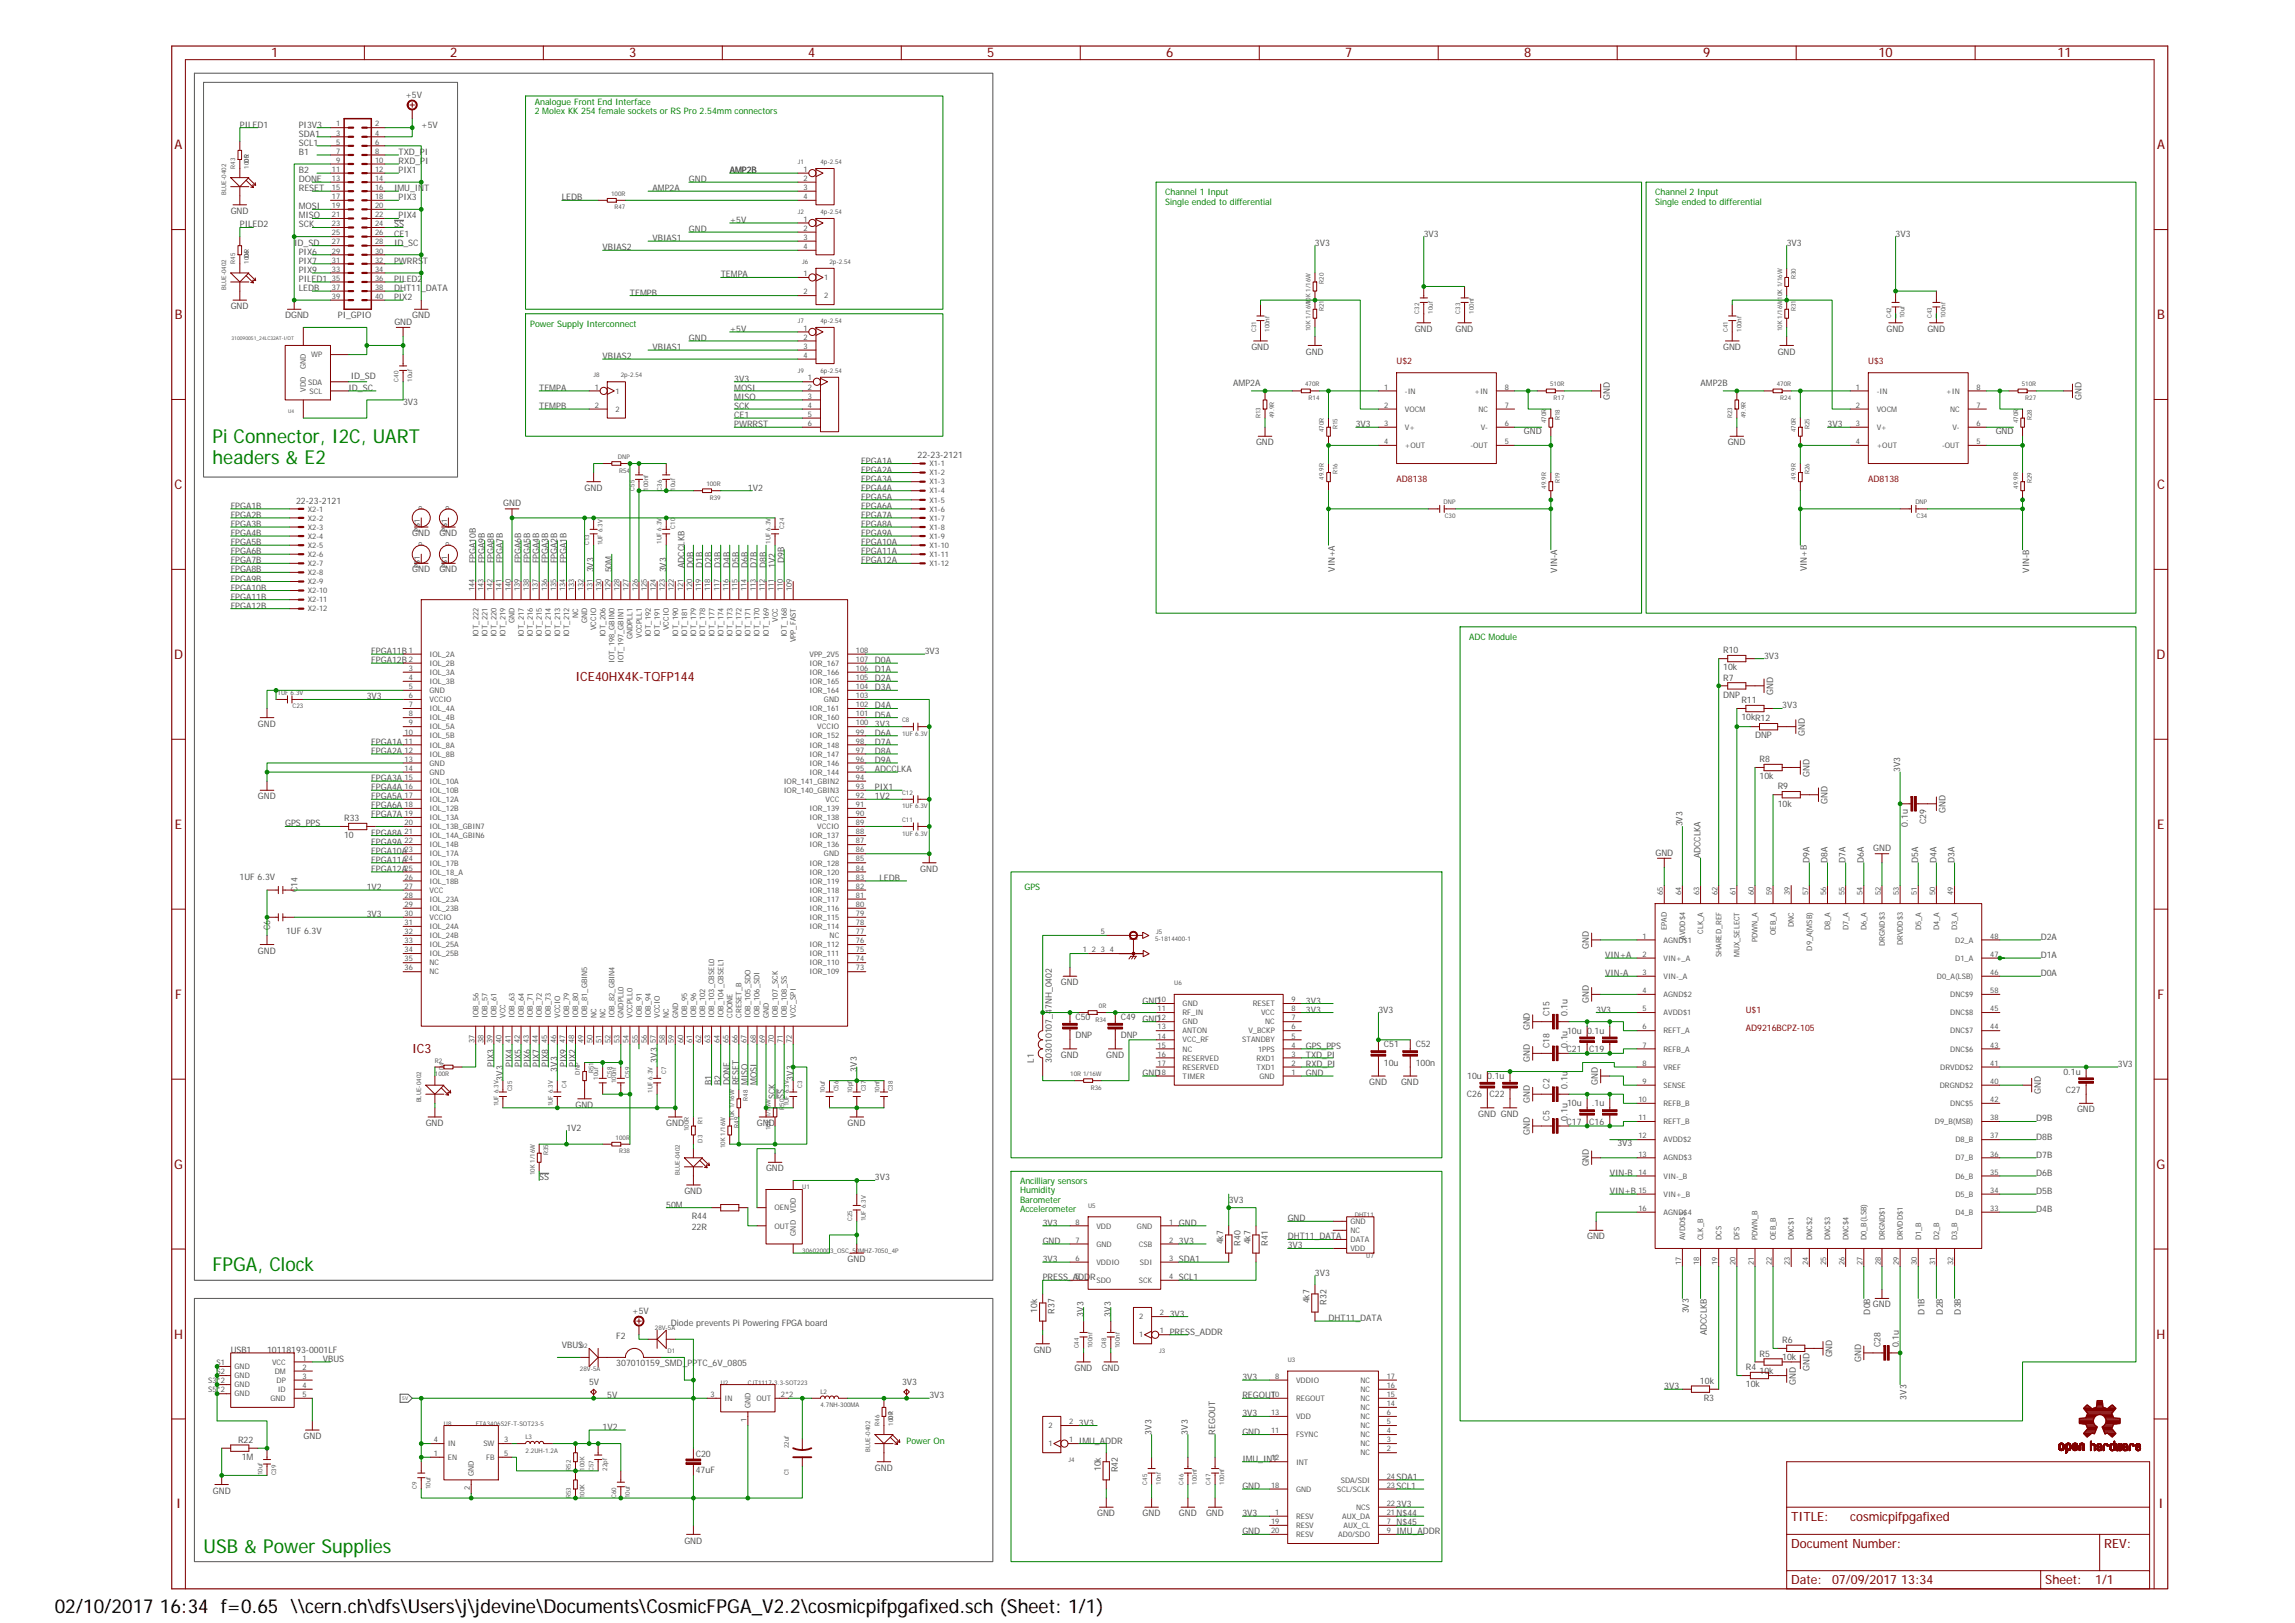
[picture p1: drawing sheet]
<svg xmlns="http://www.w3.org/2000/svg" width="420mm" height="297mm" viewBox="0 0 420 297" stroke-linecap="round" stroke-linejoin="round" font-family="sans-serif">
<defs><g id="words">
<g font-size="3.5" fill="#008000">
<text x="38.9" y="81.1">Pi Connector, I2C, UART</text>
<text x="38.9" y="84.8">headers &amp; E2</text>
<text x="38.9" y="232.7">FPGA, Clock</text>
<text x="37.3" y="284.1">USB &amp; Power Supplies</text>
</g>
<text font-size="3.5" x="10" y="295.2">02/10/2017 16:34 f=0.65 \\cern.ch\dfs\Users\j\jdevine\Documents\CosmicFPGA_V2.2\cosmicpifpgafixed.sch (Sheet: 1/1)</text>
<g font-size="2.4" fill="#800000">
<text x="49.7" y="10.5">1</text>
<text x="82.4" y="10.5">2</text>
<text x="115.2" y="10.5">3</text>
<text x="148" y="10.5">4</text>
<text x="180.7" y="10.5">5</text>
<text x="213.5" y="10.5">6</text>
<text x="246.3" y="10.5">7</text>
<text x="279" y="10.5">8</text>
<text x="311.8" y="10.5">9</text>
<text x="343.9" y="10.5">10</text>
<text x="376.7" y="10.5">11</text>
<text x="32" y="27.3">A</text>
<text x="394.9" y="27.3">A</text>
<text x="32" y="58.4">B</text>
<text x="394.9" y="58.4">B</text>
<text x="32" y="89.5">C</text>
<text x="394.9" y="89.5">C</text>
<text x="31.9" y="120.6">D</text>
<text x="394.8" y="120.6">D</text>
<text x="32" y="151.7">E</text>
<text x="394.9" y="151.7">E</text>
<text x="32.1" y="182.8">F</text>
<text x="395" y="182.8">F</text>
<text x="31.9" y="213.9">G</text>
<text x="394.8" y="213.9">G</text>
<text x="31.9" y="245">H</text>
<text x="394.8" y="245">H</text>
<text x="32.2" y="276.1">I</text>
<text x="395.2" y="276.1">I</text>
</g>
<g font-size="2.3" fill="#800000">
<text x="105.4" y="124.7">ICE40HX4K-TQFP144</text>
<text x="75.5" y="192.8">IC3</text>
<text x="327.9" y="278.3">TITLE:</text>
<text x="338.7" y="278.3">cosmicpifpgafixed</text>
<text x="327.9" y="283.3">Document Number:</text>
<text x="385.2" y="283.3">REV:</text>
<text x="327.9" y="290">Date:</text>
<text x="335.4" y="290">07/09/2017 13:34</text>
<text x="374.4" y="290">Sheet:</text>
<text x="383.6" y="290">1/1</text>
</g>
<g font-size="1.6" fill="#505050">
<text x="74.2" y="18">+5V</text>
<text x="43.9" y="23.4">PILED1</text>
<text x="54.7" y="23.4">PI3V3</text>
<text x="77.1" y="23.4">+5V</text>
<text x="54.7" y="28.4">B1</text>
<text x="54.7" y="25">SDA1</text>
<text x="54.7" y="26.7">SCL1</text>
<text x="73" y="28.4">TXD_PI</text>
<text x="54.7" y="31.7">B2</text>
<text x="54.7" y="35">RESET</text>
<text x="54.7" y="33.3">DONE</text>
<text x="72.1" y="35">IMU_INT</text>
<text x="73" y="30">RXD_PI</text>
<text x="73" y="31.7">PIX1</text>
<text x="119.5" y="35">AMP2A</text>
<text x="126.1" y="33.3">GND</text>
<text x="133.6" y="31.7">AMP2B</text>
<text x="42.2" y="39.2">GND</text>
<text x="43.9" y="41.6">PILED2</text>
<text x="54.7" y="41.6">SCK</text>
<text x="54.7" y="40">MISO</text>
<text x="54.7" y="38.3">MOSI</text>
<text x="72.1" y="41.6">SS</text>
<text x="73" y="40">PIX4</text>
<text x="73" y="36.7">PIX3</text>
<text x="102.9" y="36.7">LEDB</text>
<text x="133.6" y="40.8">+5V</text>
<text x="53.9" y="45">ID_SD</text>
<text x="54.7" y="46.6">PIX6</text>
<text x="72.1" y="43.3">CE1</text>
<text x="72.1" y="45">ID_SC</text>
<text x="110.3" y="45.8">VBIAS2</text>
<text x="119.5" y="44.1">VBIAS1</text>
<text x="126.1" y="42.5">GND</text>
<text x="240.7" y="45">3V3</text>
<text x="260.7" y="43.3">3V3</text>
<text x="327.1" y="45">3V3</text>
<text x="347" y="43.3">3V3</text>
<text x="54.7" y="51.6">PILED1</text>
<text x="54.7" y="53.3">LEDB</text>
<text x="54.7" y="48.3">PIX7</text>
<text x="54.7" y="50">PIX9</text>
<text x="72.1" y="51.6">PILED2</text>
<text x="72.1" y="53.3">DHT11_DATA</text>
<text x="72.1" y="48.3">PWRRST</text>
<text x="131.9" y="50.8">TEMPA</text>
<text x="42.2" y="56.6">GND</text>
<text x="52.2" y="58.3">DGND</text>
<text x="61.9" y="58.3">PI_GPIO</text>
<text x="72.1" y="54.9">PIX2</text>
<text x="72.2" y="59.4">GND</text>
<text x="75.5" y="58.3">GND</text>
<text x="115.3" y="54.1">TEMPB</text>
<text x="110.3" y="65.7">VBIAS2</text>
<text x="119.5" y="64.1">VBIAS1</text>
<text x="126.1" y="62.4">GND</text>
<text x="133.6" y="60.7">+5V</text>
<text x="229.1" y="64.1">GND</text>
<text x="239.1" y="64.9">GND</text>
<text x="259" y="60.7">GND</text>
<text x="266.5" y="60.7">GND</text>
<text x="315.5" y="64.1">GND</text>
<text x="325.4" y="64.9">GND</text>
<text x="345.4" y="60.7">GND</text>
<text x="352.9" y="60.7">GND</text>
<text x="63.8" y="71.5">ID_SC</text>
<text x="64.2" y="69.4">ID_SD</text>
<text x="98.7" y="71.5">TEMPA</text>
<text x="134.4" y="69.9">3V3</text>
<text x="134.4" y="71.5">MOSI</text>
<text x="225.8" y="70.7">AMP2A</text>
<text x="311.3" y="70.7">AMP2B</text>
<text x="73.8" y="74">3V3</text>
<text x="98.7" y="74.9">TEMPB</text>
<text x="134.4" y="74.9">SCK</text>
<text x="134.4" y="73.2">MISO</text>
<text x="134.4" y="76.5">CE1</text>
<text x="294.7" y="73.2" transform="rotate(-90 294.7 73.2)">GND</text>
<text x="381.1" y="73.2" transform="rotate(-90 381.1 73.2)">GND</text>
<text x="134.4" y="78.2">PWRRST</text>
<text x="168" y="83.9">22-23-2121</text>
<text x="229.9" y="81.5">GND</text>
<text x="248.2" y="78.2">3V3</text>
<text x="279" y="79.4">GND</text>
<text x="316.3" y="81.5">GND</text>
<text x="334.6" y="78.2">3V3</text>
<text x="365.4" y="79.4">GND</text>
<text x="107" y="89.8">GND</text>
<text x="136.9" y="89.8">1V2</text>
<text x="157.7" y="86.5">FPGA2A</text>
<text x="157.7" y="88.2">FPGA3A</text>
<text x="157.7" y="89.8">FPGA4A</text>
<text x="157.7" y="84.8">FPGA1A</text>
<text x="42.2" y="93.1">FPGA1B</text>
<text x="42.2" y="94.8">FPGA2B</text>
<text x="54.2" y="92.2">22-23-2121</text>
<text x="92.1" y="92.6">GND</text>
<text x="157.7" y="91.5">FPGA5A</text>
<text x="157.7" y="93.1">FPGA6A</text>
<text x="157.7" y="94.8">FPGA7A</text>
<text x="42.2" y="96.5">FPGA3B</text>
<text x="42.2" y="98.1">FPGA4B</text>
<text x="42.2" y="99.8">FPGA5B</text>
<text x="42.2" y="101.4">FPGA6B</text>
<text x="75.5" y="98.1">GND</text>
<text x="80.4" y="98.1">GND</text>
<text x="157.7" y="96.5">FPGA8A</text>
<text x="157.7" y="98.1">FPGA9A</text>
<text x="157.7" y="99.8">FPGA10A</text>
<text x="157.7" y="101.4">FPGA11A</text>
<text x="42.2" y="103.1">FPGA7B</text>
<text x="42.2" y="104.8">FPGA8B</text>
<text x="42.2" y="106.4">FPGA9B</text>
<text x="75.5" y="104.8">GND</text>
<text x="80.4" y="104.8">GND</text>
<text x="87.1" y="103.1" transform="rotate(-90 87.1 103.1)">FPGA10B</text>
<text x="88.7" y="103.1" transform="rotate(-90 88.7 103.1)">FPGA9B</text>
<text x="90.4" y="103.1" transform="rotate(-90 90.4 103.1)">FPGA8B</text>
<text x="92.1" y="103.1" transform="rotate(-90 92.1 103.1)">FPGA7B</text>
<text x="95.4" y="103.1" transform="rotate(-90 95.4 103.1)">FPGA6B</text>
<text x="97.1" y="103.1" transform="rotate(-90 97.1 103.1)">FPGA5B</text>
<text x="98.7" y="103.1" transform="rotate(-90 98.7 103.1)">FPGA4B</text>
<text x="100.4" y="103.1" transform="rotate(-90 100.4 103.1)">FPGA3B</text>
<text x="102" y="103.1" transform="rotate(-90 102 103.1)">FPGA2B</text>
<text x="103.7" y="103.1" transform="rotate(-90 103.7 103.1)">FPGA1B</text>
<text x="108.7" y="104.8" transform="rotate(-90 108.7 104.8)">3V3</text>
<text x="112" y="104.8" transform="rotate(-90 112 104.8)">50M</text>
<text x="122" y="104.8" transform="rotate(-90 122 104.8)">3V3</text>
<text x="125.3" y="103.9" transform="rotate(-90 125.3 103.9)">ADCCLKB</text>
<text x="126.9" y="103.9" transform="rotate(-90 126.9 103.9)">D0B</text>
<text x="128.6" y="103.9" transform="rotate(-90 128.6 103.9)">D1B</text>
<text x="130.3" y="103.9" transform="rotate(-90 130.3 103.9)">D2B</text>
<text x="131.9" y="103.9" transform="rotate(-90 131.9 103.9)">D3B</text>
<text x="133.6" y="103.9" transform="rotate(-90 133.6 103.9)">D4B</text>
<text x="135.3" y="103.9" transform="rotate(-90 135.3 103.9)">D5B</text>
<text x="136.9" y="103.9" transform="rotate(-90 136.9 103.9)">D6B</text>
<text x="138.6" y="103.9" transform="rotate(-90 138.6 103.9)">D7B</text>
<text x="140.2" y="103.9" transform="rotate(-90 140.2 103.9)">D8B</text>
<text x="141.9" y="103.9" transform="rotate(-90 141.9 103.9)">1V2</text>
<text x="143.6" y="103.1" transform="rotate(-90 143.6 103.1)">D9B</text>
<text x="157.7" y="103.1">FPGA12A</text>
<text x="244.4" y="104.6" transform="rotate(-90 244.4 104.6)">VIN+A</text>
<text x="285.1" y="104.8" transform="rotate(-90 285.1 104.8)">VIN-A</text>
<text x="330.8" y="104.6" transform="rotate(-90 330.8 104.6)">VIN+B</text>
<text x="371.5" y="104.8" transform="rotate(-90 371.5 104.8)">VIN-B</text>
<text x="42.2" y="108.1">FPGA10B</text>
<text x="42.2" y="109.7">FPGA11B</text>
<text x="42.2" y="111.4">FPGA12B</text>
<text x="68" y="119.7">FPGA11B</text>
<text x="169.3" y="119.7">3V3</text>
<text x="315.5" y="119.5">R10</text>
<text x="68" y="121.4">FPGA12B</text>
<text x="160.2" y="121.4">D0A</text>
<text x="160.2" y="123">D1A</text>
<text x="160.2" y="124.7">D2A</text>
<text x="315.5" y="122.7">10k</text>
<text x="315.5" y="124.5">R7</text>
<text x="322.9" y="120.5">3V3</text>
<text x="67.2" y="128">3V3</text>
<text x="160.2" y="126.3">D3A</text>
<text x="160.2" y="129.7">D4A</text>
<text x="160.2" y="131.3">D5A</text>
<text x="315.5" y="127.7">DNP</text>
<text x="318.8" y="131.8">10kR12</text>
<text x="318.8" y="128.7">R11</text>
<text x="324.6" y="127.2" transform="rotate(-90 324.6 127.2)">GND</text>
<text x="326.3" y="129.7">3V3</text>
<text x="47.2" y="133">GND</text>
<text x="68" y="136.3">FPGA1A</text>
<text x="68" y="138">FPGA2A</text>
<text x="160.2" y="133">3V3</text>
<text x="160.2" y="134.7">D6A</text>
<text x="160.2" y="136.3">D7A</text>
<text x="160.2" y="138">D8A</text>
<text x="321.3" y="135.1">DNP</text>
<text x="330.4" y="134.7" transform="rotate(-90 330.4 134.7)">GND</text>
<text x="68" y="143">FPGA3A</text>
<text x="160.2" y="141.3">ADCCLKA</text>
<text x="160.2" y="139.6">D9A</text>
<text x="322.1" y="142.6">10k</text>
<text x="322.1" y="139.5">R8</text>
<text x="331.2" y="142.1" transform="rotate(-90 331.2 142.1)">GND</text>
<text x="347.9" y="141.3" transform="rotate(-90 347.9 141.3)">3V3</text>
<text x="47.2" y="146.3">GND</text>
<text x="68" y="144.6">FPGA4A</text>
<text x="68" y="146.3">FPGA5A</text>
<text x="68" y="148">FPGA6A</text>
<text x="68" y="149.6">FPGA7A</text>
<text x="160.2" y="146.3">1V2</text>
<text x="160.2" y="144.6">PIX1</text>
<text x="325.4" y="147.6">10k</text>
<text x="325.4" y="144.5">R9</text>
<text x="334.6" y="147.1" transform="rotate(-90 334.6 147.1)">GND</text>
<text x="356.2" y="148.8" transform="rotate(-90 356.2 148.8)">GND</text>
<text x="52.2" y="151.3">GPS_PPS</text>
<text x="63" y="153.4">10</text>
<text x="63" y="150.3">R33</text>
<text x="68" y="152.9">FPGA8A</text>
<text x="68" y="154.6">FPGA9A</text>
<text x="308" y="151.3" transform="rotate(-90 308 151.3)">3V3</text>
<text x="343" y="155.7">GND</text>
<text x="349.3" y="151.3" transform="rotate(-90 349.3 151.3)">0.1u</text>
<text x="352.6" y="150.9" transform="rotate(-90 352.6 150.9)">C29</text>
<text x="43.8" y="161">1UF 6.3V</text>
<text x="68" y="156.3">FPGA10A</text>
<text x="68" y="157.9">FPGA11A</text>
<text x="68" y="159.6">FPGA12A</text>
<text x="161" y="161.2">LEDB</text>
<text x="168.5" y="159.6">GND</text>
<text x="303.1" y="156.6">GND</text>
<text x="311.3" y="157.1" transform="rotate(-90 311.3 157.1)">ADCCLKA</text>
<text x="331.2" y="157.9" transform="rotate(-90 331.2 157.9)">D9A</text>
<text x="334.6" y="157.9" transform="rotate(-90 334.6 157.9)">D8A</text>
<text x="337.9" y="157.9" transform="rotate(-90 337.9 157.9)">D7A</text>
<text x="341.2" y="157.9" transform="rotate(-90 341.2 157.9)">D6A</text>
<text x="351.2" y="157.9" transform="rotate(-90 351.2 157.9)">D5A</text>
<text x="354.5" y="157.9" transform="rotate(-90 354.5 157.9)">D4A</text>
<text x="357.8" y="157.9" transform="rotate(-90 357.8 157.9)">D3A</text>
<text x="54.5" y="163.3" transform="rotate(-90 54.5 163.3)">C14</text>
<text x="67.2" y="167.9">3V3</text>
<text x="67.2" y="162.9">1V2</text>
<text x="49.5" y="170.2" transform="rotate(-90 49.5 170.2)">C6</text>
<text x="52.4" y="170.9">1UF 6.3V</text>
<text x="290.9" y="173.6" transform="rotate(-90 290.9 173.6)">GND</text>
<text x="373.6" y="172">D2A</text>
<text x="47.2" y="174.5">GND</text>
<text x="293.9" y="178.7">VIN-A</text>
<text x="293.9" y="175.3">VIN+A</text>
<text x="373.6" y="178.7">D0A</text>
<text x="373.6" y="175.3">D1A</text>
<text x="194.2" y="180.3">GND</text>
<text x="209.2" y="183.7">GND</text>
<text x="239.1" y="183.7">3V3</text>
<text x="239.1" y="185.3">3V3</text>
<text x="252.4" y="185.3">3V3</text>
<text x="283.7" y="186" transform="rotate(-90 283.7 186)">C15</text>
<text x="287" y="186" transform="rotate(-90 287 186)">0.1u</text>
<text x="290.9" y="183.6" transform="rotate(-90 290.9 183.6)">GND</text>
<text x="292.2" y="185.3">3V3</text>
<text x="196.9" y="190.1">DNP</text>
<text x="196.9" y="186.7">C50</text>
<text x="205.2" y="190.1">DNP</text>
<text x="205.2" y="186.7">C49</text>
<text x="209.2" y="187">GND</text>
<text x="239.1" y="192">GPS_PPS</text>
<text x="253.4" y="191.7">C51</text>
<text x="259.2" y="191.7">C52</text>
<text x="280.1" y="188.6" transform="rotate(-90 280.1 188.6)">GND</text>
<text x="283.7" y="191.8" transform="rotate(-90 283.7 191.8)">C18</text>
<text x="286.9" y="189.2">10u 0.1u</text>
<text x="287" y="191.8" transform="rotate(-90 287 191.8)">0.1u</text>
<text x="90.4" y="195.3" transform="rotate(-90 90.4 195.3)">PIX3</text>
<text x="92.1" y="197.8" transform="rotate(-90 92.1 197.8)">3V3</text>
<text x="93.7" y="195.3" transform="rotate(-90 93.7 195.3)">PIX4</text>
<text x="95.4" y="195.3" transform="rotate(-90 95.4 195.3)">PIX5</text>
<text x="97.1" y="195.3" transform="rotate(-90 97.1 195.3)">PIX6</text>
<text x="98.7" y="195.3" transform="rotate(-90 98.7 195.3)">PIX7</text>
<text x="100.4" y="195.3" transform="rotate(-90 100.4 195.3)">PIX8</text>
<text x="102" y="196.1" transform="rotate(-90 102 196.1)">3V3</text>
<text x="103.7" y="195.3" transform="rotate(-90 103.7 195.3)">PIX9</text>
<text x="105.4" y="195.3" transform="rotate(-90 105.4 195.3)">PIX2</text>
<text x="120.3" y="194.5" transform="rotate(-90 120.3 194.5)">3V3</text>
<text x="145.2" y="197.8" transform="rotate(-90 145.2 197.8)">3V3</text>
<text x="156.9" y="196.1" transform="rotate(-90 156.9 196.1)">3V3</text>
<text x="189.2" y="194.5" transform="rotate(-90 189.2 194.5)">L1</text>
<text x="192.6" y="194.5" transform="rotate(-90 192.6 194.5)">303010107_47NH_0402</text>
<text x="194.2" y="193.6">GND</text>
<text x="202.5" y="193.6">GND</text>
<text x="209.2" y="196.9">GND</text>
<text x="239.1" y="193.6">TXD_PI</text>
<text x="239.1" y="195.3">RXD_PI</text>
<text x="239.1" y="196.9">GND</text>
<text x="253.4" y="195">10u</text>
<text x="259.2" y="195">100n</text>
<text x="268.6" y="197.5">10u 0.1u</text>
<text x="280.1" y="194.4" transform="rotate(-90 280.1 194.4)">GND</text>
<text x="286.8" y="192.6">C21</text>
<text x="291" y="192.6">C19</text>
<text x="377.8" y="196.7">0.1u</text>
<text x="387.7" y="195.3">3V3</text>
<text x="105.4" y="202.8">GND</text>
<text x="130.3" y="198.6" transform="rotate(-90 130.3 198.6)">B1</text>
<text x="131.9" y="198.6" transform="rotate(-90 131.9 198.6)">B2</text>
<text x="133.6" y="198.6" transform="rotate(-90 133.6 198.6)">DONE</text>
<text x="135.3" y="198.6" transform="rotate(-90 135.3 198.6)">RESET</text>
<text x="136.9" y="198.6" transform="rotate(-90 136.9 198.6)">MISO</text>
<text x="138.6" y="198.6" transform="rotate(-90 138.6 198.6)">MOSI</text>
<text x="141.9" y="201.1" transform="rotate(-90 141.9 201.1)">SCK</text>
<text x="143.6" y="201.1" transform="rotate(-90 143.6 201.1)">SS</text>
<text x="250.7" y="198.6">GND</text>
<text x="256.5" y="198.6">GND</text>
<text x="268.6" y="200.9">C26</text>
<text x="272.7" y="200.9">C22</text>
<text x="280.1" y="201.9" transform="rotate(-90 280.1 201.9)">GND</text>
<text x="283.7" y="199.3" transform="rotate(-90 283.7 199.3)">C2</text>
<text x="286.9" y="202.5">10u</text>
<text x="287" y="199.3" transform="rotate(-90 287 199.3)">0.1u</text>
<text x="291.4" y="202.5">.1u</text>
<text x="292.6" y="198.5" transform="rotate(-90 292.6 198.5)">GND</text>
<text x="373.6" y="200.3" transform="rotate(-90 373.6 200.3)">GND</text>
<text x="378.2" y="200">C27</text>
<text x="380.2" y="203.6">GND</text>
<text x="77.9" y="206.1">GND</text>
<text x="103.7" y="206.9">1V2</text>
<text x="122" y="206.1">GND</text>
<text x="138.6" y="206.1">GND</text>
<text x="155.2" y="206.1">GND</text>
<text x="270.6" y="204.4">GND GND</text>
<text x="280.1" y="207.7" transform="rotate(-90 280.1 207.7)">GND</text>
<text x="283.7" y="205.1" transform="rotate(-90 283.7 205.1)">C5</text>
<text x="286.8" y="205.8">C17</text>
<text x="287" y="205.1" transform="rotate(-90 287 205.1)">0.1u</text>
<text x="291" y="205.8">C16</text>
<text x="296.1" y="209.7">3V3</text>
<text x="372.8" y="208.6">D8B</text>
<text x="372.8" y="205.3">D9B</text>
<text x="140.2" y="214.4">GND</text>
<text x="290.9" y="213.5" transform="rotate(-90 290.9 213.5)">GND</text>
<text x="294.7" y="215.2">VIN-B</text>
<text x="372.8" y="215.2">D6B</text>
<text x="372.8" y="211.9">D7B</text>
<text x="98.7" y="216">SS</text>
<text x="122" y="221">50M</text>
<text x="125.3" y="218.5">GND</text>
<text x="160.2" y="216">3V3</text>
<text x="224.9" y="220.2">3V3</text>
<text x="294.7" y="218.5">VIN+B</text>
<text x="372.8" y="221.8">D4B</text>
<text x="372.8" y="218.5">D5B</text>
<text x="126.6" y="225">22R</text>
<text x="126.7" y="223.2">R44</text>
<text x="190.9" y="224.3">3V3</text>
<text x="190.9" y="227.7">GND</text>
<text x="215.8" y="227.7">3V3</text>
<text x="215.8" y="224.3">GND</text>
<text x="224" y="227.8" transform="rotate(-90 224 227.8)">4k7</text>
<text x="227.1" y="228" transform="rotate(-90 227.1 228)">R40</text>
<text x="228.9" y="227.8" transform="rotate(-90 228.9 227.8)">4k7</text>
<text x="232.1" y="228" transform="rotate(-90 232.1 228)">R41</text>
<text x="235.7" y="226.8">DHT11_DATA</text>
<text x="235.7" y="223.5">GND</text>
<text x="290.6" y="226.8">GND</text>
<text x="155.2" y="231">GND</text>
<text x="190.9" y="231">3V3</text>
<text x="215.8" y="231">SDA1</text>
<text x="235.7" y="228.5">3V3</text>
<text x="240.7" y="233.5">3V3</text>
<text x="190.9" y="234.3">PRESS_ADDR</text>
<text x="215.8" y="234.3">SCL1</text>
<text x="239.7" y="238.5" transform="rotate(-90 239.7 238.5)">4k7</text>
<text x="242.9" y="238.8" transform="rotate(-90 242.9 238.8)">R32</text>
<text x="342.9" y="239.3">GND</text>
<text x="112.8" y="245.1">F2</text>
<text x="115.7" y="240.5">+5V</text>
<text x="122.8" y="242.6">Diode prevents Pi Powering FPGA board</text>
<text x="189.9" y="240.2" transform="rotate(-90 189.9 240.2)">10k</text>
<text x="193" y="240.4" transform="rotate(-90 193 240.4)">R37</text>
<text x="198.4" y="241" transform="rotate(-90 198.4 241)">3V3</text>
<text x="203.4" y="241" transform="rotate(-90 203.4 241)">3V3</text>
<text x="214.2" y="241">3V3</text>
<text x="214.2" y="244.3">PRESS_ADDR</text>
<text x="243.2" y="241.8">DHT11_DATA</text>
<text x="309.2" y="240.4" transform="rotate(-90 309.2 240.4)">3V3</text>
<text x="312.5" y="244.4" transform="rotate(-90 312.5 244.4)">ADCCLKB</text>
<text x="326.3" y="245.8">R6</text>
<text x="342.4" y="240.6" transform="rotate(-90 342.4 240.6)">D0B</text>
<text x="352.4" y="240.6" transform="rotate(-90 352.4 240.6)">D1B</text>
<text x="355.7" y="240.6" transform="rotate(-90 355.7 240.6)">D2B</text>
<text x="359" y="240.6" transform="rotate(-90 359 240.6)">D3B</text>
<text x="42.2" y="247.6">USB1</text>
<text x="48.9" y="247.6">10118193-0001LF</text>
<text x="59.1" y="249.3">VBUS</text>
<text x="102.9" y="246.8">VBUS</text>
<text x="112.8" y="250.1">307010159_SMD_PPTC_6V_0805</text>
<text x="189.2" y="247.6">GND</text>
<text x="196.7" y="250.9">GND</text>
<text x="201.7" y="250.9">GND</text>
<text x="319.6" y="250.8">R4</text>
<text x="322.1" y="251.4">10k</text>
<text x="322.1" y="248.3">R5</text>
<text x="326.3" y="248.9">10k</text>
<text x="331.2" y="250.9" transform="rotate(-90 331.2 250.9)">GND</text>
<text x="335.4" y="248.4" transform="rotate(-90 335.4 248.4)">GND</text>
<text x="340.7" y="249.2" transform="rotate(-90 340.7 249.2)">GND</text>
<text x="344.3" y="246.6" transform="rotate(-90 344.3 246.6)">C28</text>
<text x="347.6" y="246.6" transform="rotate(-90 347.6 246.6)">0.1u</text>
<text x="107.9" y="253.4">5V</text>
<text x="111.2" y="255.9">5V</text>
<text x="165.2" y="253.4">3V3</text>
<text x="170.1" y="255.9">3V3</text>
<text x="227.4" y="252.6">3V3</text>
<text x="227.4" y="255.9">REGOUT</text>
<text x="304.7" y="254.3">3V3</text>
<text x="311.2" y="253.3">10k</text>
<text x="311.9" y="256.4">R3</text>
<text x="319.6" y="253.9">10k</text>
<text x="328.8" y="253.4" transform="rotate(-90 328.8 253.4)">GND</text>
<text x="349" y="256.2" transform="rotate(-90 349 256.2)">3V3</text>
<text x="55.6" y="263.4">GND</text>
<text x="110.3" y="261.7">1V2</text>
<text x="197.5" y="260.9">3V3</text>
<text x="210.8" y="262.6" transform="rotate(-90 210.8 262.6)">3V3</text>
<text x="217.5" y="262.6" transform="rotate(-90 217.5 262.6)">3V3</text>
<text x="222.5" y="262.6" transform="rotate(-90 222.5 262.6)">REGOUT</text>
<text x="227.4" y="259.2">3V3</text>
<text x="227.4" y="262.6">GND</text>
<text x="43.6" y="264.1">R22</text>
<text x="44.2" y="267.2">1M</text>
<text x="127.4" y="266.7">C20</text>
<text x="127.4" y="269.6">47uF</text>
<text x="160.2" y="269.2">GND</text>
<text x="197.5" y="264.2">IMU_ADDR</text>
<text x="201.5" y="269.3" transform="rotate(-90 201.5 269.3)">10k</text>
<text x="204.7" y="269.5" transform="rotate(-90 204.7 269.5)">R42</text>
<text x="227.4" y="267.5">IMU_INT</text>
<text x="39" y="273.3">GND</text>
<text x="227.4" y="272.5">GND</text>
<text x="255.7" y="275.8">3V3</text>
<text x="255.7" y="270.8">SDA1</text>
<text x="255.7" y="272.5">SCL1</text>
<text x="200.9" y="277.5">GND</text>
<text x="209.2" y="277.5">GND</text>
<text x="215.8" y="277.5">GND</text>
<text x="220.8" y="277.5">GND</text>
<text x="227.4" y="277.5">3V3</text>
<text x="227.4" y="280.8">GND</text>
<text x="255.7" y="277.5">N$44</text>
<text x="255.7" y="279.2">N$45</text>
<text x="255.7" y="280.8">IMU_ADDR</text>
<text x="125.3" y="282.5">GND</text>
</g>
<g font-size="1.6" fill="#008000">
<text x="97.9" y="19.2">Analogue Front End Interface</text>
<text x="97.9" y="20.9">2 Molex KK 254 female sockets or RS Pro 2.54mm connectors</text>
<text x="213.3" y="35.8">Channel 1 Input</text>
<text x="303" y="35.8">Channel 2 Input</text>
<text x="213.3" y="37.5">Single ended to differential</text>
<text x="303" y="37.5">Single ended to differential</text>
<text x="97.1" y="59.9">Power Supply Interconnect</text>
<text x="269" y="117.2">ADC Module</text>
<text x="187.6" y="162.9">GPS</text>
<text x="186.7" y="216.6">Ancilliary sensors</text>
<text x="186.7" y="218.4">Humidity</text>
<text x="186.7" y="220.1">Barometer</text>
<text x="186.7" y="221.8">Accelerometer</text>
<text x="166" y="264.2">Power On</text>
</g>
<g font-size="1.6" fill="#800000">
<text x="255.7" y="66.5">U$2</text>
<text x="342" y="66.5">U$3</text>
<text x="255.7" y="88.2">AD8138</text>
<text x="342" y="88.2">AD8138</text>
<text x="319.6" y="185.3">U$1</text>
<text x="319.6" y="188.6">AD9216BCPZ-105</text>
</g>
<g font-size="1.4" fill="#505050">
<text x="61.5" y="23.1">1</text>
<text x="68.7" y="23.1">2</text>
<text x="61.5" y="24.8">3</text>
<text x="61.5" y="26.5">5</text>
<text x="61.5" y="28.1">7</text>
<text x="61.5" y="29.8">9</text>
<text x="68.7" y="24.8">4</text>
<text x="68.7" y="26.5">6</text>
<text x="68.7" y="28.1">8</text>
<text x="68.7" y="29.8">10</text>
<text x="60.8" y="31.5">11</text>
<text x="60.8" y="33.1">13</text>
<text x="60.8" y="34.8">15</text>
<text x="68.7" y="31.5">12</text>
<text x="68.7" y="33.1">14</text>
<text x="68.7" y="34.8">16</text>
<text x="147.1" y="31.5">1</text>
<text x="147.1" y="33.1">2</text>
<text x="147.1" y="34.8">3</text>
<text x="60.8" y="36.4">17</text>
<text x="60.8" y="38.1">19</text>
<text x="60.8" y="39.8">21</text>
<text x="60.8" y="41.4">23</text>
<text x="68.7" y="36.4">18</text>
<text x="68.7" y="38.1">20</text>
<text x="68.7" y="39.8">22</text>
<text x="68.7" y="41.4">24</text>
<text x="147.1" y="36.4">4</text>
<text x="147.1" y="40.6">1</text>
<text x="60.8" y="43.1">25</text>
<text x="60.8" y="44.7">27</text>
<text x="60.8" y="46.4">29</text>
<text x="68.7" y="43.1">26</text>
<text x="68.7" y="44.7">28</text>
<text x="68.7" y="46.4">30</text>
<text x="147.1" y="42.2">2</text>
<text x="147.1" y="43.9">3</text>
<text x="147.1" y="45.6">4</text>
<text x="60.8" y="48">31</text>
<text x="60.8" y="49.7">33</text>
<text x="60.8" y="51.4">35</text>
<text x="60.8" y="53">37</text>
<text x="68.7" y="48">32</text>
<text x="68.7" y="49.7">34</text>
<text x="68.7" y="51.4">36</text>
<text x="68.7" y="53">38</text>
<text x="147.1" y="50.5">1</text>
<text x="147.1" y="53.9">2</text>
<text x="150.9" y="51.3">1</text>
<text x="60.8" y="54.7">39</text>
<text x="68.7" y="54.7">40</text>
<text x="150.9" y="54.6">2</text>
<text x="56.9" y="65.4">WP</text>
<text x="147.1" y="60.5">1</text>
<text x="147.1" y="62.2">2</text>
<text x="147.1" y="63.8">3</text>
<text x="147.1" y="65.5">4</text>
<text x="56" y="71.7" transform="rotate(-90 56 71.7)">VDD</text>
<text x="56" y="67.6" transform="rotate(-90 56 67.6)">GND</text>
<text x="56.4" y="70.4">SDA</text>
<text x="108.9" y="71.3">1</text>
<text x="147.9" y="69.6">1</text>
<text x="147.9" y="71.3">2</text>
<text x="253.4" y="71.3">1</text>
<text x="275.5" y="71.3">8</text>
<text x="339.8" y="71.3">1</text>
<text x="361.9" y="71.3">8</text>
<text x="56.7" y="72">SCL</text>
<text x="108.9" y="74.6">2</text>
<text x="112.7" y="72">1</text>
<text x="112.7" y="75.4">2</text>
<text x="147.9" y="73">3</text>
<text x="147.9" y="74.6">4</text>
<text x="147.9" y="76.3">5</text>
<text x="147.9" y="78">6</text>
<text x="253.4" y="74.6">2</text>
<text x="253.4" y="78">3</text>
<text x="257.2" y="72">-IN</text>
<text x="257.2" y="75.4">VOCM</text>
<text x="269.9" y="72">+IN</text>
<text x="270.6" y="75.4">NC</text>
<text x="275.5" y="78">6</text>
<text x="275.5" y="74.6">7</text>
<text x="339.8" y="74.6">2</text>
<text x="339.8" y="78">3</text>
<text x="343.6" y="72">-IN</text>
<text x="343.6" y="75.4">VOCM</text>
<text x="356.3" y="72">+IN</text>
<text x="357" y="75.4">NC</text>
<text x="361.9" y="78">6</text>
<text x="361.9" y="74.6">7</text>
<text x="253.4" y="81.3">4</text>
<text x="257.2" y="78.7">V+</text>
<text x="257.2" y="82">+OUT</text>
<text x="269.2" y="82">-OUT</text>
<text x="271.1" y="78.7">V-</text>
<text x="275.5" y="81.3">5</text>
<text x="339.8" y="81.3">4</text>
<text x="343.6" y="78.7">V+</text>
<text x="343.6" y="82">+OUT</text>
<text x="355.5" y="82">-OUT</text>
<text x="357.5" y="78.7">V-</text>
<text x="361.9" y="81.3">5</text>
<text x="170.1" y="85.3">X1-1</text>
<text x="170.1" y="87">X1-2</text>
<text x="170.1" y="88.6">X1-3</text>
<text x="56.4" y="93.6">X2-1</text>
<text x="56.4" y="95.3">X2-2</text>
<text x="77.6" y="93.3" transform="rotate(-90 77.6 93.3)">P</text>
<text x="82.6" y="93.3" transform="rotate(-90 82.6 93.3)">P</text>
<text x="170.1" y="90.3">X1-4</text>
<text x="170.1" y="92">X1-5</text>
<text x="170.1" y="93.6">X1-6</text>
<text x="170.1" y="95.3">X1-7</text>
<text x="56.4" y="96.9">X2-3</text>
<text x="56.4" y="98.6">X2-4</text>
<text x="56.4" y="100.3">X2-5</text>
<text x="56.4" y="101.9">X2-6</text>
<text x="76.9" y="97.3" transform="rotate(-90 76.9 97.3)">P$1</text>
<text x="77.6" y="99.9" transform="rotate(-90 77.6 99.9)">P</text>
<text x="81.9" y="97.3" transform="rotate(-90 81.9 97.3)">P$1</text>
<text x="82.6" y="99.9" transform="rotate(-90 82.6 99.9)">P</text>
<text x="170.1" y="96.9">X1-8</text>
<text x="170.1" y="98.6">X1-9</text>
<text x="170.1" y="100.3">X1-10</text>
<text x="170.1" y="101.9">X1-11</text>
<text x="56.4" y="103.6">X2-7</text>
<text x="56.4" y="105.3">X2-8</text>
<text x="56.4" y="106.9">X2-9</text>
<text x="76.9" y="103.9" transform="rotate(-90 76.9 103.9)">P$1</text>
<text x="81.9" y="103.9" transform="rotate(-90 81.9 103.9)">P$1</text>
<text x="170.1" y="103.6">X1-12</text>
<text x="56.4" y="108.6">X2-10</text>
<text x="56.4" y="110.2">X2-11</text>
<text x="56.4" y="111.9">X2-12</text>
<text x="86.9" y="108.2" transform="rotate(-90 86.9 108.2)">144</text>
<text x="88.5" y="108.2" transform="rotate(-90 88.5 108.2)">143</text>
<text x="90.2" y="108.2" transform="rotate(-90 90.2 108.2)">142</text>
<text x="91.8" y="108.2" transform="rotate(-90 91.8 108.2)">141</text>
<text x="93.5" y="108.2" transform="rotate(-90 93.5 108.2)">140</text>
<text x="95.2" y="108.2" transform="rotate(-90 95.2 108.2)">139</text>
<text x="96.8" y="108.2" transform="rotate(-90 96.8 108.2)">138</text>
<text x="98.5" y="108.2" transform="rotate(-90 98.5 108.2)">137</text>
<text x="100.1" y="108.2" transform="rotate(-90 100.1 108.2)">136</text>
<text x="101.8" y="108.2" transform="rotate(-90 101.8 108.2)">135</text>
<text x="103.5" y="108.2" transform="rotate(-90 103.5 108.2)">134</text>
<text x="105.1" y="108.2" transform="rotate(-90 105.1 108.2)">133</text>
<text x="105.9" y="113.1" transform="rotate(-90 105.9 113.1)">NC</text>
<text x="106.8" y="108.2" transform="rotate(-90 106.8 108.2)">132</text>
<text x="108.4" y="108.2" transform="rotate(-90 108.4 108.2)">131</text>
<text x="110.1" y="108.2" transform="rotate(-90 110.1 108.2)">130</text>
<text x="111.8" y="108.2" transform="rotate(-90 111.8 108.2)">129</text>
<text x="113.4" y="108.2" transform="rotate(-90 113.4 108.2)">128</text>
<text x="115.1" y="108.2" transform="rotate(-90 115.1 108.2)">127</text>
<text x="116.7" y="108.2" transform="rotate(-90 116.7 108.2)">126</text>
<text x="118.4" y="108.2" transform="rotate(-90 118.4 108.2)">125</text>
<text x="120.1" y="108.2" transform="rotate(-90 120.1 108.2)">124</text>
<text x="121.7" y="108.2" transform="rotate(-90 121.7 108.2)">123</text>
<text x="123.4" y="108.2" transform="rotate(-90 123.4 108.2)">122</text>
<text x="125.1" y="108.2" transform="rotate(-90 125.1 108.2)">121</text>
<text x="126.7" y="108.2" transform="rotate(-90 126.7 108.2)">120</text>
<text x="128.4" y="108.2" transform="rotate(-90 128.4 108.2)">119</text>
<text x="130" y="108.2" transform="rotate(-90 130 108.2)">118</text>
<text x="131.7" y="108.2" transform="rotate(-90 131.7 108.2)">117</text>
<text x="133.4" y="108.2" transform="rotate(-90 133.4 108.2)">116</text>
<text x="135" y="108.2" transform="rotate(-90 135 108.2)">115</text>
<text x="136.7" y="108.2" transform="rotate(-90 136.7 108.2)">114</text>
<text x="138.4" y="108.2" transform="rotate(-90 138.4 108.2)">113</text>
<text x="140" y="108.2" transform="rotate(-90 140 108.2)">112</text>
<text x="141.7" y="108.2" transform="rotate(-90 141.7 108.2)">111</text>
<text x="142.4" y="113.8" transform="rotate(-90 142.4 113.8)">VCC</text>
<text x="143.3" y="108.2" transform="rotate(-90 143.3 108.2)">110</text>
<text x="145" y="108.2" transform="rotate(-90 145 108.2)">109</text>
<text x="74.8" y="119.5">1</text>
<text x="87.6" y="116.7" transform="rotate(-90 87.6 116.7)">IOT_222</text>
<text x="89.2" y="116.7" transform="rotate(-90 89.2 116.7)">IOT_221</text>
<text x="90.9" y="116.7" transform="rotate(-90 90.9 116.7)">IOT_220</text>
<text x="92.6" y="116.7" transform="rotate(-90 92.6 116.7)">IOT_219</text>
<text x="94.2" y="114.1" transform="rotate(-90 94.2 114.1)">GND</text>
<text x="95.9" y="116.7" transform="rotate(-90 95.9 116.7)">IOT_217</text>
<text x="97.5" y="116.7" transform="rotate(-90 97.5 116.7)">IOT_216</text>
<text x="99.2" y="116.7" transform="rotate(-90 99.2 116.7)">IOT_215</text>
<text x="100.9" y="116.7" transform="rotate(-90 100.9 116.7)">IOT_214</text>
<text x="102.5" y="116.7" transform="rotate(-90 102.5 116.7)">IOT_213</text>
<text x="104.2" y="116.7" transform="rotate(-90 104.2 116.7)">IOT_212</text>
<text x="107.5" y="114.1" transform="rotate(-90 107.5 114.1)">GND</text>
<text x="109.2" y="115.3" transform="rotate(-90 109.2 115.3)">VCCIO</text>
<text x="110.8" y="116.7" transform="rotate(-90 110.8 116.7)">IOT_206</text>
<text x="115.8" y="117" transform="rotate(-90 115.8 117)">GNDPLL1</text>
<text x="117.5" y="116.7" transform="rotate(-90 117.5 116.7)">VCCPLL1</text>
<text x="119.1" y="116.7" transform="rotate(-90 119.1 116.7)">IOT_192</text>
<text x="120.8" y="116.7" transform="rotate(-90 120.8 116.7)">IOT_191</text>
<text x="122.5" y="115.3" transform="rotate(-90 122.5 115.3)">VCCIO</text>
<text x="124.1" y="116.7" transform="rotate(-90 124.1 116.7)">IOT_190</text>
<text x="125.8" y="116.7" transform="rotate(-90 125.8 116.7)">IOT_181</text>
<text x="127.5" y="116.7" transform="rotate(-90 127.5 116.7)">IOT_179</text>
<text x="129.1" y="116.7" transform="rotate(-90 129.1 116.7)">IOT_178</text>
<text x="130.8" y="116.7" transform="rotate(-90 130.8 116.7)">IOT_177</text>
<text x="132.4" y="116.7" transform="rotate(-90 132.4 116.7)">IOT_174</text>
<text x="134.1" y="116.7" transform="rotate(-90 134.1 116.7)">IOT_173</text>
<text x="135.8" y="116.7" transform="rotate(-90 135.8 116.7)">IOT_172</text>
<text x="137.4" y="116.7" transform="rotate(-90 137.4 116.7)">IOT_171</text>
<text x="139.1" y="116.7" transform="rotate(-90 139.1 116.7)">IOT_170</text>
<text x="140.7" y="116.7" transform="rotate(-90 140.7 116.7)">IOT_169</text>
<text x="144" y="116.7" transform="rotate(-90 144 116.7)">IOT_168</text>
<text x="145.7" y="117.6" transform="rotate(-90 145.7 117.6)">VPP_FAST</text>
<text x="156.7" y="119.5">108</text>
<text x="74.8" y="121.1">2</text>
<text x="74.8" y="122.8">3</text>
<text x="74.8" y="124.5">4</text>
<text x="78.6" y="120.2">IOL_2A</text>
<text x="78.6" y="121.9">IOL_2B</text>
<text x="78.6" y="123.5">IOL_3A</text>
<text x="78.6" y="125.2">IOL_3B</text>
<text x="112.5" y="121.4" transform="rotate(-90 112.5 121.4)">IOT_198_GBIN0</text>
<text x="114.2" y="121.4" transform="rotate(-90 114.2 121.4)">IOT_197_GBIN1</text>
<text x="148.2" y="120.2">VPP_2V5</text>
<text x="148.2" y="125.2">IOR_165</text>
<text x="148.2" y="123.5">IOR_166</text>
<text x="148.2" y="121.9">IOR_167</text>
<text x="156.7" y="124.5">105</text>
<text x="156.7" y="122.8">106</text>
<text x="156.7" y="121.1">107</text>
<text x="74.8" y="126.1">5</text>
<text x="74.8" y="127.8">6</text>
<text x="74.8" y="129.4">7</text>
<text x="74.8" y="131.1">8</text>
<text x="78.6" y="126.9">GND</text>
<text x="78.6" y="128.5">VCCIO</text>
<text x="78.6" y="130.2">IOL_4A</text>
<text x="78.6" y="131.8">IOL_4B</text>
<text x="148.2" y="131.8">IOR_160</text>
<text x="148.2" y="130.2">IOR_161</text>
<text x="148.2" y="126.8">IOR_164</text>
<text x="150.8" y="128.5">GND</text>
<text x="156.7" y="131.1">101</text>
<text x="156.7" y="129.4">102</text>
<text x="156.7" y="127.8">103</text>
<text x="156.7" y="126.1">104</text>
<text x="74.1" y="134.4">10</text>
<text x="74.1" y="136.1">11</text>
<text x="74.1" y="137.8">12</text>
<text x="74.8" y="132.8">9</text>
<text x="78.6" y="133.5">IOL_5A</text>
<text x="78.6" y="135.1">IOL_5B</text>
<text x="78.6" y="136.8">IOL_8A</text>
<text x="148.2" y="136.8">IOR_148</text>
<text x="148.2" y="135.1">IOR_152</text>
<text x="149.6" y="133.5">VCCIO</text>
<text x="156.7" y="137.8">97</text>
<text x="156.7" y="136.1">98</text>
<text x="156.7" y="134.4">99</text>
<text x="156.7" y="132.8">100</text>
<text x="74.1" y="139.4">13</text>
<text x="74.1" y="141.1">14</text>
<text x="74.1" y="142.7">15</text>
<text x="78.6" y="138.5">IOL_8B</text>
<text x="78.6" y="140.1">GND</text>
<text x="78.6" y="141.8">GND</text>
<text x="78.6" y="143.5">IOL_10A</text>
<text x="143.5" y="143.5">IOR_141_GBIN2</text>
<text x="148.2" y="141.8">IOR_144</text>
<text x="148.2" y="140.1">IOR_146</text>
<text x="148.2" y="138.5">IOR_147</text>
<text x="156.7" y="142.7">94</text>
<text x="156.7" y="141.1">95</text>
<text x="156.7" y="139.4">96</text>
<text x="74.1" y="144.4">16</text>
<text x="74.1" y="146">17</text>
<text x="74.1" y="147.7">18</text>
<text x="74.1" y="149.4">19</text>
<text x="78.6" y="145.1">IOL_10B</text>
<text x="78.6" y="146.8">IOL_12A</text>
<text x="78.6" y="148.4">IOL_12B</text>
<text x="143.5" y="145.1">IOR_140_GBIN3</text>
<text x="148.2" y="148.4">IOR_139</text>
<text x="151.1" y="146.8">VCC</text>
<text x="156.7" y="149.4">90</text>
<text x="156.7" y="147.7">91</text>
<text x="156.7" y="146">92</text>
<text x="156.7" y="144.4">93</text>
<text x="74.1" y="151">20</text>
<text x="74.1" y="152.7">21</text>
<text x="74.1" y="154.3">22</text>
<text x="78.6" y="150.1">IOL_13A</text>
<text x="78.6" y="151.8">IOL_13B_GBIN7</text>
<text x="78.6" y="153.4">IOL_14A_GBIN6</text>
<text x="78.6" y="155.1">IOL_14B</text>
<text x="148.2" y="155.1">IOR_136</text>
<text x="148.2" y="153.4">IOR_137</text>
<text x="148.2" y="150.1">IOR_138</text>
<text x="149.6" y="151.8">VCCIO</text>
<text x="156.7" y="154.3">87</text>
<text x="156.7" y="152.7">88</text>
<text x="156.7" y="151">89</text>
<text x="74.1" y="156">23</text>
<text x="74.1" y="157.7">24</text>
<text x="74.1" y="159.3">25</text>
<text x="74.1" y="161">26</text>
<text x="78.6" y="156.7">IOL_17A</text>
<text x="78.6" y="158.4">IOL_17B</text>
<text x="78.6" y="160.1">IOL_18_A</text>
<text x="78.6" y="161.7">IOL_18B</text>
<text x="148.2" y="161.7">IOR_119</text>
<text x="148.2" y="160.1">IOR_120</text>
<text x="148.2" y="158.4">IOR_128</text>
<text x="150.8" y="156.7">GND</text>
<text x="156.7" y="161">83</text>
<text x="156.7" y="159.3">84</text>
<text x="156.7" y="157.7">85</text>
<text x="156.7" y="156">86</text>
<text x="74.1" y="162.7">27</text>
<text x="74.1" y="164.3">28</text>
<text x="74.1" y="166">29</text>
<text x="74.1" y="167.6">30</text>
<text x="78.6" y="163.4">VCC</text>
<text x="78.6" y="165.1">IOL_23A</text>
<text x="78.6" y="166.7">IOL_23B</text>
<text x="148.2" y="166.7">IOR_116</text>
<text x="148.2" y="165.1">IOR_117</text>
<text x="148.2" y="163.4">IOR_118</text>
<text x="156.7" y="167.6">79</text>
<text x="156.7" y="166">80</text>
<text x="156.7" y="164.3">81</text>
<text x="156.7" y="162.7">82</text>
<text x="304.5" y="163.9" transform="rotate(-90 304.5 163.9)">65</text>
<text x="307.8" y="163.9" transform="rotate(-90 307.8 163.9)">64</text>
<text x="311.1" y="163.9" transform="rotate(-90 311.1 163.9)">63</text>
<text x="314.4" y="163.9" transform="rotate(-90 314.4 163.9)">62</text>
<text x="317.7" y="163.9" transform="rotate(-90 317.7 163.9)">61</text>
<text x="321.1" y="163.9" transform="rotate(-90 321.1 163.9)">60</text>
<text x="324.4" y="163.9" transform="rotate(-90 324.4 163.9)">59</text>
<text x="327.7" y="163.9" transform="rotate(-90 327.7 163.9)">39</text>
<text x="331" y="163.9" transform="rotate(-90 331 163.9)">57</text>
<text x="334.3" y="163.9" transform="rotate(-90 334.3 163.9)">56</text>
<text x="337.7" y="163.9" transform="rotate(-90 337.7 163.9)">55</text>
<text x="341" y="163.9" transform="rotate(-90 341 163.9)">54</text>
<text x="344.3" y="163.9" transform="rotate(-90 344.3 163.9)">52</text>
<text x="347.6" y="163.9" transform="rotate(-90 347.6 163.9)">53</text>
<text x="351" y="163.9" transform="rotate(-90 351 163.9)">51</text>
<text x="354.3" y="163.9" transform="rotate(-90 354.3 163.9)">50</text>
<text x="357.6" y="163.9" transform="rotate(-90 357.6 163.9)">49</text>
<text x="74.1" y="169.3">31</text>
<text x="74.1" y="171">32</text>
<text x="74.1" y="172.6">33</text>
<text x="78.6" y="168.4">VCCIO</text>
<text x="78.6" y="170">IOL_24A</text>
<text x="78.6" y="171.7">IOL_24B</text>
<text x="78.6" y="173.4">IOL_25A</text>
<text x="148.2" y="173.4">IOR_112</text>
<text x="148.2" y="170">IOR_114</text>
<text x="148.2" y="168.4">IOR_115</text>
<text x="151.9" y="171.7">NC</text>
<text x="156.7" y="172.6">76</text>
<text x="156.7" y="171">77</text>
<text x="156.7" y="169.3">78</text>
<text x="201.5" y="171">5</text>
<text x="300.7" y="171.8">1</text>
<text x="304.6" y="172.5">AGND$1</text>
<text x="305.2" y="170.3" transform="rotate(-90 305.2 170.3)">EPAD</text>
<text x="308.5" y="172" transform="rotate(-90 308.5 172)">AVDD$4</text>
<text x="311.8" y="170.9" transform="rotate(-90 311.8 170.9)">CLK_A</text>
<text x="321.8" y="172.4" transform="rotate(-90 321.8 172.4)">PDWN_A</text>
<text x="325.1" y="171.1" transform="rotate(-90 325.1 171.1)">OEB_A</text>
<text x="328.4" y="169.7" transform="rotate(-90 328.4 169.7)">DNC</text>
<text x="331.8" y="174" transform="rotate(-90 331.8 174)">D9_A(MSB)</text>
<text x="335.1" y="170.2" transform="rotate(-90 335.1 170.2)">D8_A</text>
<text x="338.4" y="170.2" transform="rotate(-90 338.4 170.2)">D7_A</text>
<text x="341.7" y="170.2" transform="rotate(-90 341.7 170.2)">D6_A</text>
<text x="345" y="173.1" transform="rotate(-90 345 173.1)">DRGND$3</text>
<text x="348.4" y="173" transform="rotate(-90 348.4 173)">DRVDD$3</text>
<text x="351.7" y="170.2" transform="rotate(-90 351.7 170.2)">D5_A</text>
<text x="355" y="170.2" transform="rotate(-90 355 170.2)">D4_A</text>
<text x="358" y="172.5">D2_A</text>
<text x="358.3" y="170.2" transform="rotate(-90 358.3 170.2)">D3_A</text>
<text x="364.4" y="171.8">48</text>
<text x="74.1" y="174.3">34</text>
<text x="74.1" y="176">35</text>
<text x="74.1" y="177.6">36</text>
<text x="78.6" y="175">IOL_25B</text>
<text x="78.6" y="176.7">NC</text>
<text x="78.6" y="178.3">NC</text>
<text x="148.2" y="178.3">IOR_109</text>
<text x="148.2" y="176.7">IOR_110</text>
<text x="148.2" y="175">IOR_111</text>
<text x="156.7" y="177.6">73</text>
<text x="156.7" y="176">74</text>
<text x="156.7" y="174.3">75</text>
<text x="198.2" y="174.3">1 2 3 4</text>
<text x="300.7" y="175.1">2</text>
<text x="300.7" y="178.4">3</text>
<text x="304.6" y="175.9">VIN+_A</text>
<text x="304.6" y="179.2">VIN-_A</text>
<text x="315.1" y="175.2" transform="rotate(-90 315.1 175.2)">SHARED_REF</text>
<text x="318.5" y="175.2" transform="rotate(-90 318.5 175.2)">MUX_SELECT</text>
<text x="354.6" y="179.2">D0_A(LSB)</text>
<text x="358" y="175.9">D1_A</text>
<text x="364.4" y="178.4">46</text>
<text x="364.4" y="175.1">47</text>
<text x="211.9" y="183.4">10</text>
<text x="211.9" y="185.1">11</text>
<text x="216.5" y="184.1">GND</text>
<text x="216.5" y="185.8">RF_IN</text>
<text x="229.4" y="184.1">RESET</text>
<text x="230.9" y="185.8">VCC</text>
<text x="236.4" y="183.4">9</text>
<text x="236.4" y="185.1">8</text>
<text x="300.7" y="181.8">4</text>
<text x="300.7" y="185.1">5</text>
<text x="304.6" y="182.5">AGND$2</text>
<text x="304.6" y="185.8">AVDD$1</text>
<text x="357" y="185.8">DNC$8</text>
<text x="357" y="182.5">DNC$9</text>
<text x="364.4" y="185.1">45</text>
<text x="364.4" y="181.8">58</text>
<text x="86.9" y="190.9" transform="rotate(-90 86.9 190.9)">37</text>
<text x="87.6" y="186.3" transform="rotate(-90 87.6 186.3)">IOB_56</text>
<text x="88.5" y="190.9" transform="rotate(-90 88.5 190.9)">38</text>
<text x="89.2" y="186.3" transform="rotate(-90 89.2 186.3)">IOB_57</text>
<text x="90.2" y="190.9" transform="rotate(-90 90.2 190.9)">39</text>
<text x="90.9" y="186.3" transform="rotate(-90 90.9 186.3)">IOB_61</text>
<text x="91.8" y="190.9" transform="rotate(-90 91.8 190.9)">40</text>
<text x="92.6" y="186.3" transform="rotate(-90 92.6 186.3)">VCC</text>
<text x="93.5" y="190.9" transform="rotate(-90 93.5 190.9)">41</text>
<text x="94.2" y="186.3" transform="rotate(-90 94.2 186.3)">IOB_63</text>
<text x="95.2" y="190.9" transform="rotate(-90 95.2 190.9)">42</text>
<text x="95.9" y="186.3" transform="rotate(-90 95.9 186.3)">IOB_64</text>
<text x="96.8" y="190.9" transform="rotate(-90 96.8 190.9)">43</text>
<text x="97.5" y="186.3" transform="rotate(-90 97.5 186.3)">IOB_71</text>
<text x="98.5" y="190.9" transform="rotate(-90 98.5 190.9)">44</text>
<text x="99.2" y="186.3" transform="rotate(-90 99.2 186.3)">IOB_72</text>
<text x="100.1" y="190.9" transform="rotate(-90 100.1 190.9)">45</text>
<text x="100.9" y="186.3" transform="rotate(-90 100.9 186.3)">IOB_73</text>
<text x="101.8" y="190.9" transform="rotate(-90 101.8 190.9)">46</text>
<text x="102.5" y="186.3" transform="rotate(-90 102.5 186.3)">VCCIO</text>
<text x="103.5" y="190.9" transform="rotate(-90 103.5 190.9)">47</text>
<text x="104.2" y="186.3" transform="rotate(-90 104.2 186.3)">IOB_79</text>
<text x="105.1" y="190.9" transform="rotate(-90 105.1 190.9)">48</text>
<text x="105.9" y="186.3" transform="rotate(-90 105.9 186.3)">IOB_80</text>
<text x="106.8" y="190.9" transform="rotate(-90 106.8 190.9)">49</text>
<text x="107.5" y="186.3" transform="rotate(-90 107.5 186.3)">IOB_81_GBIN5</text>
<text x="108.4" y="190.9" transform="rotate(-90 108.4 190.9)">50</text>
<text x="109.2" y="186.3" transform="rotate(-90 109.2 186.3)">NC</text>
<text x="110.1" y="190.9" transform="rotate(-90 110.1 190.9)">51</text>
<text x="110.8" y="186.3" transform="rotate(-90 110.8 186.3)">NC</text>
<text x="111.8" y="190.9" transform="rotate(-90 111.8 190.9)">52</text>
<text x="112.5" y="186.3" transform="rotate(-90 112.5 186.3)">IOB_82_GBIN4</text>
<text x="113.4" y="190.9" transform="rotate(-90 113.4 190.9)">53</text>
<text x="114.2" y="186.3" transform="rotate(-90 114.2 186.3)">GNDPLL0</text>
<text x="115.1" y="190.9" transform="rotate(-90 115.1 190.9)">54</text>
<text x="115.8" y="186.3" transform="rotate(-90 115.8 186.3)">VCCPLL0</text>
<text x="116.7" y="190.9" transform="rotate(-90 116.7 190.9)">55</text>
<text x="117.5" y="186.3" transform="rotate(-90 117.5 186.3)">IOB_91</text>
<text x="118.4" y="190.9" transform="rotate(-90 118.4 190.9)">56</text>
<text x="119.1" y="186.3" transform="rotate(-90 119.1 186.3)">IOB_94</text>
<text x="120.1" y="190.9" transform="rotate(-90 120.1 190.9)">57</text>
<text x="120.8" y="186.3" transform="rotate(-90 120.8 186.3)">VCCIO</text>
<text x="121.7" y="190.9" transform="rotate(-90 121.7 190.9)">58</text>
<text x="122.5" y="186.3" transform="rotate(-90 122.5 186.3)">NC</text>
<text x="123.4" y="190.9" transform="rotate(-90 123.4 190.9)">59</text>
<text x="124.1" y="186.3" transform="rotate(-90 124.1 186.3)">GND</text>
<text x="125.1" y="190.9" transform="rotate(-90 125.1 190.9)">60</text>
<text x="125.8" y="186.3" transform="rotate(-90 125.8 186.3)">IOB_95</text>
<text x="126.7" y="190.9" transform="rotate(-90 126.7 190.9)">61</text>
<text x="127.5" y="186.3" transform="rotate(-90 127.5 186.3)">IOB_96</text>
<text x="128.4" y="190.9" transform="rotate(-90 128.4 190.9)">62</text>
<text x="129.1" y="186.3" transform="rotate(-90 129.1 186.3)">IOB_102</text>
<text x="130" y="190.9" transform="rotate(-90 130 190.9)">63</text>
<text x="130.8" y="186.3" transform="rotate(-90 130.8 186.3)">IOB_103_CBSEL0</text>
<text x="131.7" y="190.9" transform="rotate(-90 131.7 190.9)">64</text>
<text x="132.4" y="186.3" transform="rotate(-90 132.4 186.3)">IOB_104_CBSEL1</text>
<text x="133.4" y="190.9" transform="rotate(-90 133.4 190.9)">65</text>
<text x="134.1" y="186.3" transform="rotate(-90 134.1 186.3)">CDONE</text>
<text x="135" y="190.9" transform="rotate(-90 135 190.9)">66</text>
<text x="135.8" y="186.3" transform="rotate(-90 135.8 186.3)">CRESET_B</text>
<text x="136.7" y="190.9" transform="rotate(-90 136.7 190.9)">67</text>
<text x="137.4" y="186.3" transform="rotate(-90 137.4 186.3)">IOB_105_SDO</text>
<text x="138.4" y="190.9" transform="rotate(-90 138.4 190.9)">68</text>
<text x="139.1" y="186.3" transform="rotate(-90 139.1 186.3)">IOB_106_SDI</text>
<text x="140" y="190.9" transform="rotate(-90 140 190.9)">69</text>
<text x="140.7" y="186.3" transform="rotate(-90 140.7 186.3)">GND</text>
<text x="141.7" y="190.9" transform="rotate(-90 141.7 190.9)">70</text>
<text x="142.4" y="186.3" transform="rotate(-90 142.4 186.3)">IOB_107_SCK</text>
<text x="143.3" y="190.9" transform="rotate(-90 143.3 190.9)">71</text>
<text x="144" y="186.3" transform="rotate(-90 144 186.3)">IOB_108_SS</text>
<text x="145" y="190.9" transform="rotate(-90 145 190.9)">72</text>
<text x="145.7" y="186.3" transform="rotate(-90 145.7 186.3)">VCC_SPI</text>
<text x="211.9" y="186.8">12</text>
<text x="211.9" y="188.4">13</text>
<text x="211.9" y="190.1">14</text>
<text x="211.9" y="191.7">15</text>
<text x="216.5" y="187.5">GND</text>
<text x="216.5" y="189.1">ANTON</text>
<text x="216.5" y="190.8">VCC_RF</text>
<text x="227.4" y="190.8">STANDBY</text>
<text x="228.5" y="189.1">V_BCKP</text>
<text x="231.6" y="187.5">NC</text>
<text x="236.4" y="186.8">7</text>
<text x="236.4" y="188.4">6</text>
<text x="236.4" y="190.1">5</text>
<text x="236.4" y="191.7">4</text>
<text x="300.7" y="188.4">6</text>
<text x="300.7" y="191.7">7</text>
<text x="304.6" y="189.1">REFT_A</text>
<text x="357" y="189.1">DNC$7</text>
<text x="364.4" y="191.7">43</text>
<text x="364.4" y="188.4">44</text>
<text x="211.9" y="193.4">16</text>
<text x="211.9" y="195.1">17</text>
<text x="211.9" y="196.7">18</text>
<text x="216.5" y="192.5">NC</text>
<text x="216.5" y="194.1">RESERVED</text>
<text x="216.5" y="195.8">RESERVED</text>
<text x="216.5" y="197.4">TIMER</text>
<text x="230" y="194.1">RXD1</text>
<text x="230" y="195.8">TXD1</text>
<text x="230.3" y="192.4">1PPS</text>
<text x="230.6" y="197.4">GND</text>
<text x="236.4" y="193.4">3</text>
<text x="236.4" y="195.1">2</text>
<text x="236.4" y="196.7">1</text>
<text x="300.7" y="195.1">8</text>
<text x="304.6" y="192.5">REFB_A</text>
<text x="304.6" y="195.8">VREF</text>
<text x="355.2" y="195.8">DRVDD$2</text>
<text x="357" y="192.4">DNC$6</text>
<text x="364.4" y="195.1">41</text>
<text x="300" y="201.7">10</text>
<text x="300.7" y="198.4">9</text>
<text x="304.6" y="199.1">SENSE</text>
<text x="304.6" y="202.4">REFB_B</text>
<text x="355.1" y="199.1">DRGND$2</text>
<text x="357" y="202.4">DNC$5</text>
<text x="364.4" y="201.7">42</text>
<text x="364.4" y="198.4">40</text>
<text x="300" y="205">11</text>
<text x="300" y="208.3">12</text>
<text x="304.6" y="205.7">REFT_B</text>
<text x="304.6" y="209.1">AVDD$2</text>
<text x="354.2" y="205.7">D9_B(MSB)</text>
<text x="358" y="209.1">D8_B</text>
<text x="364.4" y="208.3">37</text>
<text x="364.4" y="205">38</text>
<text x="300" y="211.7">13</text>
<text x="300" y="215">14</text>
<text x="304.6" y="212.4">AGND$3</text>
<text x="304.6" y="215.7">VIN-_B</text>
<text x="358" y="215.7">D6_B</text>
<text x="358" y="212.4">D7_B</text>
<text x="364.4" y="215">35</text>
<text x="364.4" y="211.7">36</text>
<text x="141.8" y="221.5">OEN</text>
<text x="145.7" y="222" transform="rotate(-90 145.7 222)">VDD</text>
<text x="300" y="218.3">15</text>
<text x="300" y="221.6">16</text>
<text x="304.6" y="219">VIN+_B</text>
<text x="358" y="219">D5_B</text>
<text x="364.4" y="221.6">33</text>
<text x="364.4" y="218.3">34</text>
<text x="141.8" y="224.9">OUT</text>
<text x="145.7" y="226.1" transform="rotate(-90 145.7 226.1)">GND</text>
<text x="196.9" y="224.1">8</text>
<text x="196.9" y="227.4">7</text>
<text x="200.7" y="224.9">VDD</text>
<text x="208.1" y="224.9">GND</text>
<text x="214" y="227.4">2</text>
<text x="214" y="224.1">1</text>
<text x="247.2" y="227.3">DATA</text>
<text x="247.2" y="225.7">NC</text>
<text x="247.2" y="224">GND</text>
<text x="304.6" y="222.4">AGND$4</text>
<text x="308.5" y="227" transform="rotate(-90 308.5 227)">AVDD$3</text>
<text x="311.8" y="227" transform="rotate(-90 311.8 227)">CLK_B</text>
<text x="315.1" y="227" transform="rotate(-90 315.1 227)">DCS</text>
<text x="318.5" y="227" transform="rotate(-90 318.5 227)">DFS</text>
<text x="321.8" y="227" transform="rotate(-90 321.8 227)">PDWN_B</text>
<text x="325.1" y="227" transform="rotate(-90 325.1 227)">OEB_B</text>
<text x="328.4" y="227" transform="rotate(-90 328.4 227)">DNC$1</text>
<text x="331.8" y="227" transform="rotate(-90 331.8 227)">DNC$2</text>
<text x="335.1" y="227" transform="rotate(-90 335.1 227)">DNC$3</text>
<text x="338.4" y="227" transform="rotate(-90 338.4 227)">DNC$4</text>
<text x="341.7" y="227" transform="rotate(-90 341.7 227)">D0_B(LSB)</text>
<text x="345" y="227" transform="rotate(-90 345 227)">DRGND$1</text>
<text x="348.4" y="227" transform="rotate(-90 348.4 227)">DRVDD$1</text>
<text x="351.7" y="227" transform="rotate(-90 351.7 227)">D1_B</text>
<text x="355" y="227" transform="rotate(-90 355 227)">D2_B</text>
<text x="358" y="222.4">D4_B</text>
<text x="358.3" y="227" transform="rotate(-90 358.3 227)">D3_B</text>
<text x="196.9" y="230.8">6</text>
<text x="200.7" y="228.2">GND</text>
<text x="200.7" y="231.5">VDDIO</text>
<text x="208.5" y="228.2">CSB</text>
<text x="208.7" y="231.5">SDI</text>
<text x="214" y="230.8">3</text>
<text x="247.2" y="229">VDD</text>
<text x="307.8" y="231.6" transform="rotate(-90 307.8 231.6)">17</text>
<text x="311.1" y="231.6" transform="rotate(-90 311.1 231.6)">18</text>
<text x="314.4" y="231.6" transform="rotate(-90 314.4 231.6)">19</text>
<text x="317.7" y="231.6" transform="rotate(-90 317.7 231.6)">20</text>
<text x="321.1" y="231.6" transform="rotate(-90 321.1 231.6)">21</text>
<text x="324.4" y="231.6" transform="rotate(-90 324.4 231.6)">22</text>
<text x="327.7" y="231.6" transform="rotate(-90 327.7 231.6)">23</text>
<text x="331" y="231.6" transform="rotate(-90 331 231.6)">24</text>
<text x="334.3" y="231.6" transform="rotate(-90 334.3 231.6)">25</text>
<text x="337.7" y="231.6" transform="rotate(-90 337.7 231.6)">26</text>
<text x="341" y="231.6" transform="rotate(-90 341 231.6)">27</text>
<text x="344.3" y="231.6" transform="rotate(-90 344.3 231.6)">28</text>
<text x="347.6" y="231.6" transform="rotate(-90 347.6 231.6)">29</text>
<text x="351" y="231.6" transform="rotate(-90 351 231.6)">30</text>
<text x="354.3" y="231.6" transform="rotate(-90 354.3 231.6)">31</text>
<text x="357.6" y="231.6" transform="rotate(-90 357.6 231.6)">32</text>
<text x="196.9" y="234.1">5</text>
<text x="200.7" y="234.8">SDO</text>
<text x="208.5" y="234.8">SCK</text>
<text x="214" y="234.1">4</text>
<text x="208.5" y="244.8">1</text>
<text x="208.5" y="241.4">2</text>
<text x="212.4" y="244.1">1</text>
<text x="212.4" y="240.7">2</text>
<text x="39.6" y="249.9">S1</text>
<text x="39.6" y="251.5">S2</text>
<text x="42.9" y="250.6">GND</text>
<text x="49.8" y="249.8">VCC</text>
<text x="50.3" y="251.4">DM</text>
<text x="55.4" y="250.7">2</text>
<text x="55.4" y="249">1</text>
<text x="38.1" y="253.2">S3*2</text>
<text x="38.1" y="254.8">S5*2</text>
<text x="42.9" y="252.3">GND</text>
<text x="42.9" y="253.9">GND</text>
<text x="42.9" y="255.6">GND</text>
<text x="49.5" y="256.4">GND</text>
<text x="50.6" y="253.1">DP</text>
<text x="50.9" y="254.7">ID</text>
<text x="55.4" y="255.7">5</text>
<text x="55.4" y="254">4</text>
<text x="55.4" y="252.3">3</text>
<text x="130.1" y="255.7">3</text>
<text x="132.6" y="256.4">IN</text>
<text x="137.4" y="257.7" transform="rotate(-90 137.4 257.7)">GND</text>
<text x="138.5" y="256.4">OUT</text>
<text x="143" y="255.7">2*2</text>
<text x="232.7" y="255.7">10</text>
<text x="233.5" y="252.3">8</text>
<text x="237.3" y="253.1">VDDIO</text>
<text x="237.3" y="256.4">REGOUT</text>
<text x="249.1" y="256.4">NC</text>
<text x="249.1" y="254.7">NC</text>
<text x="249.1" y="253.1">NC</text>
<text x="253.9" y="257.3">14</text>
<text x="253.9" y="255.7">15</text>
<text x="253.9" y="254">16</text>
<text x="253.9" y="252.3">17</text>
<text x="79.4" y="264">4</text>
<text x="92.3" y="264">3</text>
<text x="136.7" y="260.2" transform="rotate(-90 136.7 260.2)">1</text>
<text x="191.9" y="261.4">2</text>
<text x="195.8" y="264">1</text>
<text x="195.8" y="260.7">2</text>
<text x="232.7" y="262.3">11</text>
<text x="232.7" y="259">13</text>
<text x="237.3" y="263.1">FSYNC</text>
<text x="237.3" y="259.7">VDD</text>
<text x="249.1" y="263">NC</text>
<text x="249.1" y="261.4">NC</text>
<text x="249.1" y="259.7">NC</text>
<text x="249.1" y="258.1">NC</text>
<text x="253.9" y="264">3</text>
<text x="253.9" y="262.3">4</text>
<text x="253.9" y="260.7">5</text>
<text x="253.9" y="259">6</text>
<text x="79.4" y="266.5">1</text>
<text x="82" y="267.2">EN</text>
<text x="82" y="264.7">IN</text>
<text x="88.5" y="264.7">SW</text>
<text x="89" y="267.2">FB</text>
<text x="92.3" y="266.5">5</text>
<text x="191.9" y="264.7">1</text>
<text x="232.7" y="267.3">12</text>
<text x="237.3" y="268">INT</text>
<text x="249.1" y="266.4">NC</text>
<text x="249.1" y="264.7">NC</text>
<text x="253.9" y="265.6">2</text>
<text x="86" y="272.7" transform="rotate(-90 86 272.7)">2</text>
<text x="86.8" y="270.2" transform="rotate(-90 86.8 270.2)">GND</text>
<text x="232.7" y="272.3">18</text>
<text x="237.3" y="273">GND</text>
<text x="244.8" y="273">SCL/SCLK</text>
<text x="245.5" y="271.4">SDA/SDI</text>
<text x="253.9" y="275.6">22</text>
<text x="253.9" y="272.3">23</text>
<text x="253.9" y="270.6">24</text>
<text x="232.7" y="278.9">19</text>
<text x="232.7" y="280.6">20</text>
<text x="233.5" y="277.3">1</text>
<text x="237.3" y="278">RESV</text>
<text x="237.3" y="279.7">RESV</text>
<text x="237.3" y="281.3">RESV</text>
<text x="245" y="281.3">AD0/SDO</text>
<text x="245.7" y="278">AUX_DA</text>
<text x="246" y="279.7">AUX_CL</text>
<text x="248.3" y="276.3">NCS</text>
<text x="253.9" y="278.9">7</text>
<text x="253.9" y="280.6">9</text>
<text x="253.9" y="277.3">21</text>
</g>
<g font-size="1.2" fill="#505050">
<text x="45.6" y="29.8" transform="rotate(-90 45.6 29.8)">D5</text>
<text x="41.4" y="35.6" transform="rotate(-90 41.4 35.6)">BLUE-0402</text>
<text x="43.1" y="30.8" transform="rotate(-90 43.1 30.8)">R43</text>
<text x="45.6" y="30.8" transform="rotate(-90 45.6 30.8)">100R</text>
<text x="111.9" y="35.8">100R</text>
<text x="146.1" y="30">J1</text>
<text x="150.2" y="30">4p-2.54</text>
<text x="112.5" y="38.3">R47</text>
<text x="146.1" y="39.2">J2</text>
<text x="150.2" y="39.2">4p-2.54</text>
<text x="45.6" y="47.2" transform="rotate(-90 45.6 47.2)">D6</text>
<text x="41.4" y="53.1" transform="rotate(-90 41.4 53.1)">BLUE-0402</text>
<text x="43.1" y="48.3" transform="rotate(-90 43.1 48.3)">R45</text>
<text x="45.6" y="48.3" transform="rotate(-90 45.6 48.3)">100R</text>
<text x="146.9" y="48.3">J6</text>
<text x="151.9" y="48.3">2p-2.54</text>
<text x="242.4" y="51.9" transform="rotate(-90 242.4 51.9)">R20</text>
<text x="328.7" y="51.1" transform="rotate(-90 328.7 51.1)">R30</text>
<text x="146.1" y="59.1">J7</text>
<text x="150.2" y="59.1">4p-2.54</text>
<text x="239.9" y="55.7" transform="rotate(-90 239.9 55.7)">10K 1/16W</text>
<text x="242.4" y="56.9" transform="rotate(-90 242.4 56.9)">R21</text>
<text x="259.8" y="57.4" transform="rotate(-90 259.8 57.4)">C32</text>
<text x="262.3" y="57.4" transform="rotate(-90 262.3 57.4)">10uf</text>
<text x="267.3" y="57.4" transform="rotate(-90 267.3 57.4)">C33</text>
<text x="269.8" y="57.4" transform="rotate(-90 269.8 57.4)">100nf</text>
<text x="326.3" y="54.8" transform="rotate(-90 326.3 54.8)">10K 1/16W</text>
<text x="328.7" y="56.9" transform="rotate(-90 328.7 56.9)">R31</text>
<text x="346.2" y="58.3" transform="rotate(-90 346.2 58.3)">C42</text>
<text x="348.7" y="58.3" transform="rotate(-90 348.7 58.3)">10uf</text>
<text x="353.7" y="58.3" transform="rotate(-90 353.7 58.3)">C43</text>
<text x="356.2" y="58.3" transform="rotate(-90 356.2 58.3)">100nf</text>
<text x="229.9" y="60.7" transform="rotate(-90 229.9 60.7)">C31</text>
<text x="232.4" y="60.7" transform="rotate(-90 232.4 60.7)">100nf</text>
<text x="239.9" y="60.6" transform="rotate(-90 239.9 60.6)">10K 1/16W</text>
<text x="316.3" y="60.7" transform="rotate(-90 316.3 60.7)">C41</text>
<text x="318.8" y="60.7" transform="rotate(-90 318.8 60.7)">100nf</text>
<text x="326.3" y="60.6" transform="rotate(-90 326.3 60.6)">10K 1/16W</text>
<text x="73" y="69.9" transform="rotate(-90 73 69.9)">C40</text>
<text x="75.5" y="69.9" transform="rotate(-90 75.5 69.9)">10uf</text>
<text x="108.7" y="69">J8</text>
<text x="113.7" y="69">2p-2.54</text>
<text x="146.1" y="68.2">J9</text>
<text x="150.2" y="68.2">6p-2.54</text>
<text x="238.9" y="70.7">470R</text>
<text x="283.8" y="70.7">510R</text>
<text x="325.3" y="70.7">470R</text>
<text x="370.2" y="70.7">510R</text>
<text x="230.8" y="76.5" transform="rotate(-90 230.8 76.5)">R13</text>
<text x="233.2" y="76.5" transform="rotate(-90 233.2 76.5)">49.9R</text>
<text x="239.6" y="73.2">R14</text>
<text x="283.1" y="77.5" transform="rotate(-90 283.1 77.5)">470R</text>
<text x="284.4" y="73.2">R17</text>
<text x="285.6" y="76.9" transform="rotate(-90 285.6 76.9)">R18</text>
<text x="317.1" y="76.5" transform="rotate(-90 317.1 76.5)">R23</text>
<text x="319.6" y="76.5" transform="rotate(-90 319.6 76.5)">49.9R</text>
<text x="325.9" y="73.2">R24</text>
<text x="369.5" y="77.5" transform="rotate(-90 369.5 77.5)">470R</text>
<text x="370.8" y="73.2">R27</text>
<text x="372" y="76.9" transform="rotate(-90 372 76.9)">R28</text>
<text x="113.1" y="84">DNP</text>
<text x="242.4" y="79.1" transform="rotate(-90 242.4 79.1)">470R</text>
<text x="244.9" y="78.5" transform="rotate(-90 244.9 78.5)">R15</text>
<text x="328.7" y="79.1" transform="rotate(-90 328.7 79.1)">470R</text>
<text x="331.2" y="78.5" transform="rotate(-90 331.2 78.5)">R25</text>
<text x="113.3" y="86.5">R54</text>
<text x="116.2" y="89.8" transform="rotate(-90 116.2 89.8)">C55</text>
<text x="118.6" y="89.8" transform="rotate(-90 118.6 89.8)">100nf</text>
<text x="121.1" y="89.8" transform="rotate(-90 121.1 89.8)">C36</text>
<text x="123.6" y="89.8" transform="rotate(-90 123.6 89.8)">10uf</text>
<text x="129.3" y="89">100R</text>
<text x="242.4" y="87.8" transform="rotate(-90 242.4 87.8)">49.9R</text>
<text x="244.9" y="86.8" transform="rotate(-90 244.9 86.8)">R16</text>
<text x="283.1" y="89.5" transform="rotate(-90 283.1 89.5)">49.9R</text>
<text x="285.6" y="88.5" transform="rotate(-90 285.6 88.5)">R19</text>
<text x="328.7" y="87.8" transform="rotate(-90 328.7 87.8)">49.9R</text>
<text x="331.2" y="86.8" transform="rotate(-90 331.2 86.8)">R26</text>
<text x="369.5" y="89.5" transform="rotate(-90 369.5 89.5)">49.9R</text>
<text x="372" y="88.5" transform="rotate(-90 372 88.5)">R29</text>
<text x="130" y="91.5">R39</text>
<text x="264.3" y="92.3">DNP</text>
<text x="264.5" y="94.8">C30</text>
<text x="350.7" y="92.3">DNP</text>
<text x="350.9" y="94.8">C34</text>
<text x="107.9" y="99.8" transform="rotate(-90 107.9 99.8)">C13</text>
<text x="110.3" y="99.8" transform="rotate(-90 110.3 99.8)">1UF 6.3V</text>
<text x="121.1" y="99.5" transform="rotate(-90 121.1 99.5)">1UF 6.3V</text>
<text x="123.6" y="96.8" transform="rotate(-90 123.6 96.8)">C10</text>
<text x="141.1" y="99.5" transform="rotate(-90 141.1 99.5)">1UF 6.3V</text>
<text x="143.6" y="96.8" transform="rotate(-90 143.6 96.8)">C24</text>
<text x="50.8" y="127.2">1UF 6.3V</text>
<text x="53.6" y="129.7">C23</text>
<text x="165.2" y="134.7">1UF 6.3V</text>
<text x="165.2" y="132.2">C8</text>
<text x="165.2" y="148">1UF 6.3V</text>
<text x="165.2" y="145.5">C12</text>
<text x="165.2" y="152.9">1UF 6.3V</text>
<text x="165.2" y="150.4">C11</text>
<text x="211.5" y="172.2">5-1814400-1</text>
<text x="211.7" y="170.9">J5</text>
<text x="201.2" y="184.5">0R</text>
<text x="215" y="180.3">U6</text>
<text x="200.5" y="187">R34</text>
<text x="79.6" y="196.9">100R</text>
<text x="79.6" y="194.5">R2</text>
<text x="81.3" y="195.9" transform="rotate(-90 81.3 195.9)">D4</text>
<text x="106.2" y="196.7" transform="rotate(-90 106.2 196.7)">DNP</text>
<text x="108.7" y="196.4" transform="rotate(-90 108.7 196.4)">R51</text>
<text x="109.5" y="197.6" transform="rotate(-90 109.5 197.6)">10uf</text>
<text x="112" y="197.3" transform="rotate(-90 112 197.3)">C58</text>
<text x="115.3" y="197.3" transform="rotate(-90 115.3 197.3)">C59</text>
<text x="122" y="196.6" transform="rotate(-90 122 196.6)">C7</text>
<text x="195.9" y="196.9">10R 1/16W</text>
<text x="77.1" y="201.7" transform="rotate(-90 77.1 201.7)">BLUE-0402</text>
<text x="91.2" y="202.5" transform="rotate(-90 91.2 202.5)">1UF 6.3V</text>
<text x="93.7" y="199.7" transform="rotate(-90 93.7 199.7)">C35</text>
<text x="101.2" y="202.5" transform="rotate(-90 101.2 202.5)">1UF 6.3V</text>
<text x="103.7" y="199.1" transform="rotate(-90 103.7 199.1)">C4</text>
<text x="112.8" y="198.2" transform="rotate(-90 112.8 198.2)">100nf</text>
<text x="119.5" y="200" transform="rotate(-90 119.5 200)">1UF 6.3V</text>
<text x="136.9" y="201.4" transform="rotate(-90 136.9 201.4)">R48</text>
<text x="143.6" y="203.1" transform="rotate(-90 143.6 203.1)">R50</text>
<text x="144.4" y="202.5" transform="rotate(-90 144.4 202.5)">1UF 6.3V</text>
<text x="146.9" y="199.1" transform="rotate(-90 146.9 199.1)">C3</text>
<text x="151" y="200.1" transform="rotate(-90 151 200.1)">10uf</text>
<text x="153.5" y="199.7" transform="rotate(-90 153.5 199.7)">C56</text>
<text x="156" y="200.1" transform="rotate(-90 156 200.1)">10pf</text>
<text x="158.5" y="199.7" transform="rotate(-90 158.5 199.7)">C37</text>
<text x="161" y="200.1" transform="rotate(-90 161 200.1)">10nf</text>
<text x="163.5" y="199.7" transform="rotate(-90 163.5 199.7)">C38</text>
<text x="199.7" y="199.4">R36</text>
<text x="112.7" y="208.6">100R</text>
<text x="126.1" y="207.1" transform="rotate(-90 126.1 207.1)">100R</text>
<text x="128.6" y="209.1" transform="rotate(-90 128.6 209.1)">D3</text>
<text x="128.6" y="205.8" transform="rotate(-90 128.6 205.8)">R1</text>
<text x="134.4" y="205.1" transform="rotate(-90 134.4 205.1)">10K 1/16W</text>
<text x="135.2" y="206.4" transform="rotate(-90 135.2 206.4)">R49</text>
<text x="141.1" y="206.8" transform="rotate(-90 141.1 206.8)">10K 1/16W</text>
<text x="97.9" y="215.1" transform="rotate(-90 97.9 215.1)">10K 1/16W</text>
<text x="100.4" y="211.4" transform="rotate(-90 100.4 211.4)">R35</text>
<text x="113.3" y="211.1">R38</text>
<text x="124.4" y="215" transform="rotate(-90 124.4 215)">BLUE-0402</text>
<text x="132.8" y="210.1" transform="rotate(-90 132.8 210.1)">10K 1/16W</text>
<text x="146.9" y="217.7">U1</text>
<text x="199.2" y="221">U5</text>
<text x="156" y="223.5" transform="rotate(-90 156 223.5)">C25</text>
<text x="158.5" y="223.5" transform="rotate(-90 158.5 223.5)">1UF 6.3V</text>
<text x="248" y="222.7">DHT11</text>
<text x="146.9" y="229.3">306020003_OSC_50MHZ-7050_4P</text>
<text x="250.1" y="230.2">U7</text>
<text x="119.9" y="243.4">28V-5A</text>
<text x="106.2" y="250.9">28V-5A</text>
<text x="106.2" y="246.8">D2</text>
<text x="122.2" y="247.6">D1</text>
<text x="197.5" y="246.8" transform="rotate(-90 197.5 246.8)">C44</text>
<text x="200" y="246.8" transform="rotate(-90 200 246.8)">100nf</text>
<text x="202.5" y="246.8" transform="rotate(-90 202.5 246.8)">C48</text>
<text x="205" y="246.8" transform="rotate(-90 205 246.8)">100nf</text>
<text x="212.2" y="247.6">J3</text>
<text x="235.7" y="249.3">U3</text>
<text x="131.9" y="253.4">U2</text>
<text x="136.9" y="253.4">CJT1117-3.3-SOT223</text>
<text x="150.2" y="257.6">4.7NH-300MA</text>
<text x="150.2" y="255.1">L2</text>
<text x="81.3" y="260.9">U8</text>
<text x="87.1" y="260.9">ETA3406S2F-T-SOT23-5</text>
<text x="96.2" y="263.4">L3</text>
<text x="161" y="260.9" transform="rotate(-90 161 260.9)">R46</text>
<text x="163.5" y="259.8" transform="rotate(-90 163.5 259.8)">D7</text>
<text x="163.5" y="260.9" transform="rotate(-90 163.5 260.9)">100R</text>
<text x="96.2" y="265.9">2.2UH-1.2A</text>
<text x="104.5" y="269.2" transform="rotate(-90 104.5 269.2)">R52</text>
<text x="107" y="269.2" transform="rotate(-90 107 269.2)">100K</text>
<text x="108.7" y="269.2" transform="rotate(-90 108.7 269.2)">C57</text>
<text x="111.2" y="269.2" transform="rotate(-90 111.2 269.2)">22pf</text>
<text x="144.4" y="265" transform="rotate(-90 144.4 265)">22uf</text>
<text x="159.3" y="265.7" transform="rotate(-90 159.3 265.7)">BLUE-0402</text>
<text x="195.6" y="267.5">J4</text>
<text x="48.1" y="270" transform="rotate(-90 48.1 270)">10uf</text>
<text x="50.5" y="270" transform="rotate(-90 50.5 270)">C39</text>
<text x="76.3" y="272.5" transform="rotate(-90 76.3 272.5)">C9</text>
<text x="78.8" y="272.5" transform="rotate(-90 78.8 272.5)">10uf</text>
<text x="104.5" y="274.2" transform="rotate(-90 104.5 274.2)">R53</text>
<text x="107" y="274.2" transform="rotate(-90 107 274.2)">100K</text>
<text x="112.8" y="274.2" transform="rotate(-90 112.8 274.2)">C60</text>
<text x="115.3" y="274.2" transform="rotate(-90 115.3 274.2)">10uf</text>
<text x="144.4" y="270" transform="rotate(-90 144.4 270)">C1</text>
<text x="210" y="271.7" transform="rotate(-90 210 271.7)">C45</text>
<text x="212.5" y="271.7" transform="rotate(-90 212.5 271.7)">10nf</text>
<text x="216.7" y="271.7" transform="rotate(-90 216.7 271.7)">C46</text>
<text x="219.1" y="271.7" transform="rotate(-90 219.1 271.7)">100nf</text>
<text x="221.6" y="271.7" transform="rotate(-90 221.6 271.7)">C47</text>
<text x="224.1" y="271.7" transform="rotate(-90 224.1 271.7)">100nf</text>
</g>
<g font-size=".9" fill="#505050">
<text x="42.4" y="62.2">310090051_24LC32AT-I/OT</text>
<text x="52.7" y="75.5">U4</text>
<text x="73.6" y="256.2">5V</text>
</g>
</g></defs>
<path d="M31.1 8.2l366 282.9M397.1 8.2l-366 282.9" fill="none" stroke="#fff" stroke-width=".18"/>
<path d="M35.6 13.4h146.2v220.9h-146.2zM37.3 15.1h46.5v72.2h-46.5zM72.1 40.3h1.9M142.2 199.3v1.8M98.7 214.7h1.8M35.6 237.6h146.2v48.2h-146.2zM73.2 255.2h1.5l.8 .7-.8 .7h-1.5z" fill="none" stroke="#505050" stroke-width=".18"/>
<g fill="none" stroke="#800000" stroke-width=".18">
<path d="M75 19.2h.9M75.5 18.8v.8M52.6 56.6h2.5M53.9 54.9v1.7M108 96.9h1.3M108 97.7h1.3M108.7 94.8v2.1M108.7 97.7v2.1M121.3 97.7h1.3M121.3 96.9h1.3M122 94.8v2.1M122 97.7v2.1"/>
<path d="M141.2 97.7h1.4M141.2 96.9h1.4M141.9 94.8v2.1M141.9 97.7v2.1M73.8 119.7h3.3M77.1 109.7h78.1v78.1h-78.1zM87.1 106.4v3.3M88.7 106.4v3.3M90.4 106.4v3.3M92.1 106.4v3.3M93.7 106.4v3.3M95.4 106.4v3.3"/>
<path d="M97.1 106.4v3.3M98.7 106.4v3.3M100.4 106.4v3.3M102 106.4v3.3M103.7 106.4v3.3M105.4 106.4v3.3M107 106.4v3.3M108.7 106.4v3.3M110.3 106.4v3.3M112 106.4v3.3M113.7 106.4v3.3M115.3 106.4v3.3"/>
<path d="M117 106.4v3.3M118.6 106.4v3.3M120.3 106.4v3.3M122 106.4v3.3M123.6 106.4v3.3M125.3 106.4v3.3M126.9 106.4v3.3M128.6 106.4v3.3M130.3 106.4v3.3M131.9 106.4v3.3M133.6 106.4v3.3M135.3 106.4v3.3"/>
<path d="M136.9 106.4v3.3M138.6 106.4v3.3M140.2 106.4v3.3M141.9 106.4v3.3M143.6 106.4v3.3M145.2 106.4v3.3M155.2 119.7h3.3M50.5 128h2.1M52.6 127.3v1.4M53.5 128h2M53.5 127.3v1.4M73.8 121.4h3.3"/>
<path d="M73.8 123h3.3M73.8 124.7h3.3M73.8 126.3h3.3M73.8 128h3.3M73.8 129.7h3.3M73.8 131.3h3.3M73.8 133h3.3M73.8 134.7h3.3M73.8 136.3h3.3M73.8 138h3.3M73.8 139.6h3.3M155.2 121.4h3.3"/>
<path d="M155.2 123h3.3M155.2 124.7h3.3M155.2 126.3h3.3M155.2 128h3.3M155.2 129.7h3.3M155.2 131.3h3.3M155.2 133h3.3M155.2 134.7h3.3M155.2 136.3h3.3M155.2 138h3.3M155.2 139.6h3.3M73.8 141.3h3.3"/>
<path d="M73.8 143h3.3M73.8 144.6h3.3M73.8 146.3h3.3M73.8 148h3.3M73.8 149.6h3.3M73.8 151.3h3.3M73.8 152.9h3.3M73.8 154.6h3.3M73.8 156.3h3.3M73.8 157.9h3.3M73.8 159.6h3.3M155.2 141.3h3.3"/>
<path d="M155.2 143h3.3M155.2 144.6h3.3M155.2 146.3h3.3M155.2 148h3.3M155.2 149.6h3.3M155.2 151.3h3.3M155.2 152.9h3.3M155.2 154.6h3.3M155.2 156.3h3.3M155.2 157.9h3.3M155.2 159.6h3.3M165.2 146.3h2"/>
<path d="M165.2 151.3h2M167.2 150.6v1.3M167.2 145.6v1.3M168.1 150.6v1.3M168.1 145.6v1.3M168.1 146.3h2M168.1 151.3h2M48.9 167.9h2.1M48.9 162.9h2.1M51 167.2v1.4M51 162.2v1.4M51.8 167.2v1.4"/>
<path d="M51.8 162.2v1.4M51.8 167.9h2.1M51.8 162.9h2.1M73.8 161.2h3.3M73.8 162.9h3.3M73.8 164.5h3.3M73.8 166.2h3.3M73.8 167.9h3.3M73.8 169.5h3.3M73.8 171.2h3.3M73.8 172.9h3.3M73.8 174.5h3.3"/>
<path d="M73.8 176.2h3.3M73.8 177.8h3.3M155.2 161.2h3.3M155.2 162.9h3.3M155.2 164.5h3.3M155.2 166.2h3.3M155.2 167.9h3.3M155.2 169.5h3.3M155.2 171.2h3.3M155.2 172.9h3.3M155.2 174.5h3.3M155.2 176.2h3.3"/>
<path d="M155.2 177.8h3.3M87.1 187.8v3.3M88.7 187.8v3.3M90.4 187.8v3.3M92.1 187.8v3.3M93.7 187.8v3.3M95.4 187.8v3.3M97.1 187.8v3.3M98.7 187.8v3.3M100.4 187.8v3.3M101.4 199.9h1.3M102 187.8v3.3"/>
<path d="M102 197.8v2.1M103.7 187.8v3.3M105.4 187.8v3.3M107 187.8v3.3M108.7 187.8v3.3M110.3 187.8v3.3M112 187.8v3.3M113.7 187.8v3.3M115.3 187.8v3.3M117 187.8v3.3M118.6 187.8v3.3M119.6 198.2h1.4"/>
<path d="M119.6 197.4h1.4M120.3 187.8v3.3M120.3 195.3v2.1M120.3 198.2v2.1M122 187.8v3.3M123.6 187.8v3.3M125.3 187.8v3.3M126.9 187.8v3.3M128.6 187.8v3.3M130.3 187.8v3.3M131.9 187.8v3.3M133.6 187.8v3.3"/>
<path d="M135.3 187.8v3.3M136.9 187.8v3.3M138.6 187.8v3.3M140.2 187.8v3.3M141.9 187.8v3.3M143.6 187.8v3.3M144.6 199.9h1.3M145.2 187.8v3.3M145.2 197.8v2.1M101.4 200.7h1.3M102 200.7v2.1M144.6 200.7h1.3"/>
<path d="M145.2 200.7v2.1M130.3 221h1.6M131.9 220.5h3.4v1.1h-3.4zM135.3 221h1.6M125.6 267h2.7v.4h-2.7zM125.6 267h.1M125.6 267.7h2.7v.3h-2.7zM125.6 267.7h.1M126.9 265v2M126.9 268v2M126.9 279.2v1.6M125.7 280.8h2.5"/>
<circle cx="77.1" cy="94.8" r="1.65"/>
<circle cx="82.1" cy="94.8" r="1.65"/>
<circle cx="77.1" cy="101.4" r="1.65"/>
<circle cx="82.1" cy="101.4" r="1.65"/>
</g>
<path d="M125.6 267.2h2.7M125.6 267.9h2.7" fill="none" stroke="#800000" stroke-width=".34"/>
<path d="M74.7 18.7a.92 .92 0 0 1 1.5 0 .92 .92 0 0 1-.5 1.4 .92 .92 0 0 1-1.2-.9h.2a.75 .75 0 0 1 1-.7 .75 .75 0 0 1 .3 1.2 .75 .75 0 0 1-1.3-.2v-.3h-.2z" fill-rule="evenodd" fill="#800000"/>
<path d="M74.7 18.7a.92 .92 0 0 1 1.5 0 .92 .92 0 0 1-.5 1.4 .92 .92 0 0 1-1.2-.9h.2a.75 .75 0 0 1 1-.7 .75 .75 0 0 1 .3 1.2 .75 .75 0 0 1-1.3-.2v-.3h-.2zM75.5 20v1.7M116.6 241.8h.8M117 241.4v.8" fill="none" stroke="#800000" stroke-width=".18"/>
<path d="M116.2 241.3a.91 .91 0 0 1 1.5-.1 .91 .91 0 0 1-.4 1.5 .91 .91 0 0 1-1.2-.9h.1a.75 .75 0 0 1 1.1-.7 .75 .75 0 0 1 .2 1.2 .75 .75 0 0 1-1.2-.3l-.1-.2h-.1z" fill-rule="evenodd" fill="#800000"/>
<g fill="none" stroke="#800000" stroke-width=".18">
<path d="M66.7 8.4v2.5M99.5 8.4v2.5M132.2 8.4v2.5M165 8.4v2.5M197.8 8.4v2.5M230.5 8.4v2.5M263.3 8.4v2.5M296.1 8.4v2.5M328.8 8.4v2.5M361.6 8.4v2.5M60.5 23.4h3.3M60.5 25h3.3"/>
<path d="M60.5 26.7h3.3M60.5 28.4h3.3M60.5 30h3.3M60.5 31.7h3.3M60.5 33.3h3.3M60.5 35h3.3M60.5 36.7h3.3M60.5 38.3h3.3M60.5 40h3.3M67.2 23.4h3.3M67.2 25h3.3M67.2 26.7h3.3"/>
<path d="M67.2 28.4h3.3M67.2 30h3.3M67.2 31.7h3.3M67.2 33.3h3.3M67.2 35h3.3M67.2 36.7h3.3M67.2 38.3h3.3M67.2 40h3.3M31.4 42h2.5M55.5 59.9v3.3M60.5 41.6h3.3M60.5 43.3h3.3"/>
<path d="M60.5 45h3.3M60.5 46.6h3.3M60.5 48.3h3.3M60.5 50h3.3M60.5 51.6h3.3M60.5 53.3h3.3M60.5 54.9h3.3M67.2 41.6h3.3M67.2 43.3h3.3M67.2 45h3.3M67.2 46.6h3.3M67.2 48.3h3.3"/>
<path d="M67.2 50h3.3M67.2 51.6h3.3M67.2 53.3h3.3M67.2 54.9h3.3M72.5 59.9h2.5M73.8 59.9v1.7M75.9 56.6h2.5M77.1 54.9v1.7M230.1 57.8h1.3M230.1 58.7h1.3M230.8 55.8v2M230.8 58.7v3.7"/>
<path d="M240.4 51.6h.7v1.7h-.7zM240.4 56.6h.7v1.7h-.7zM240.7 50v1.6M240.7 53.3v3.3M240.7 58.3v1.6M259.4 59.1h2.5M260 54.5h1.3M260 55.4h1.3M260.7 52.4v2.1M260.7 55.4v3.7M266.9 59.1h2.5M267.5 54.5h1.3"/>
<path d="M267.5 55.4h1.3M268.1 52.4v2.1M268.1 55.4v3.7M316.5 57.8h1.3M316.5 58.7h1.3M317.1 55.8v2M317.1 58.7v3.7M326.8 50.8h.6v1.6h-.6zM326.8 56.6h.6v1.7h-.6zM327.1 49.1v1.7M327.1 52.4v1.7M327.1 54.9v1.7"/>
<path d="M327.1 58.3v1.6M345.8 59.1h2.5M346.4 55.4h1.3M346.4 56.2h1.3M347 53.3v2.1M347 56.2v2.9M353.3 59.1h2.5M353.9 56.2h1.3M353.9 55.4h1.3M354.5 53.3v2.1M354.5 56.2v2.9M394.4 42h2.5"/>
<path d="M31.4 73.1h2.5M52.2 63.2h8.3v10h-8.3zM55.5 73.2v3.3M60.5 71.5h3.3M60.5 69.9h3.3M60.5 64.9h3.3M73.1 67h1.4M73.1 67.8h1.4M73.8 64.9v2.1M73.8 67.8v2.1M229.5 62.4h2.5M230.3 79.8h2.5"/>
<path d="M231.3 73.2h.6v1.7h-.6zM231.6 71.5v1.7M231.6 74.9v1.6M231.6 78.2v1.6M236.6 71.5h1.6M238.2 71.2h1.7v.7h-1.7zM239.5 63.2h2.5M239.9 71.5h1.7M240.7 61.6v1.6M242.9 78.2h.7v1.6h-.7zM243.2 76.5v1.7M243.2 79.8v1.7"/>
<path d="M252.4 71.5h3.3M252.4 74.9h3.3M252.4 78.2h3.3M255.7 68.2h18.2v16.6h-18.2zM273.9 71.5h3.4M273.9 74.9h3.4M273.9 78.2h3.4M281.4 71.5h1.7M283.1 71.2h1.6v.7h-1.6zM283.6 76.5h.7v1.7h-.7zM283.9 74.9v1.6M283.9 78.2v1.6"/>
<path d="M284.7 71.5h1.7M291.4 71.5h1.6M293 70.3v2.5M315.9 62.4h2.5M316.7 79.8h2.5M317.6 73.2h.7v1.7h-.7zM318 71.5v1.7M318 74.9v1.6M318 78.2v1.6M322.9 71.5h1.7M324.6 71.2h1.7v.7h-1.7zM325.8 63.2h2.5"/>
<path d="M326.3 71.5h1.6M327.1 61.6v1.6M329.3 78.2h.6v1.6h-.6zM329.6 76.5v1.7M329.6 79.8v1.7M338.7 71.5h3.3M338.7 74.9h3.3M338.7 78.2h3.3M342 68.2h18.3v16.6h-18.3zM360.3 71.5h3.4M360.3 74.9h3.4M360.3 78.2h3.4"/>
<path d="M367.8 71.5h1.7M369.5 71.2h1.6v.7h-1.6zM370 76.5h.6v1.7h-.6zM370.3 74.9v1.6M370.3 78.2v1.6M371.1 71.5h1.7M377.8 71.5h1.6M379.4 70.3v2.5M394.4 73.1h2.5M75.9 96.5h2.5M77.1 94.8v1.7M80.9 96.5h2.4"/>
<path d="M82.1 94.8v1.7M92.5 93.1h2.5M93.7 93.1v1.7M126.9 89.8h1.7M128.6 89.5h1.7v.6h-1.7zM130.3 89.8h1.6M242.9 86.5h.7v1.7h-.7zM243.2 84.8v1.7M243.2 88.2v1.6M252.4 81.5h3.3M261.5 93.1h2.1M263.6 92.5v1.3"/>
<path d="M264.4 92.5v1.3M264.4 93.1h2.1M273.9 81.5h3.4M283.6 88.2h.7v1.6h-.7zM283.9 86.5v1.7M283.9 89.8v1.7M329.3 86.5h.6v1.7h-.6zM329.6 84.8v1.7M329.6 88.2v1.6M338.7 81.5h3.3M347.9 93.1h2M349.9 92.5v1.3"/>
<path d="M350.8 93.1h2.1M350.8 92.5v1.3M360.3 81.5h3.4M370 88.2h.6v1.6h-.6zM370.3 86.5v1.7M370.3 89.8v1.7M31.4 104.2h2.5M75.9 103.1h2.5M77.1 101.4v1.7M80.9 103.1h2.4M82.1 101.4v1.7M316.3 120h3.3v1.1h-3.3z"/>
<path d="M394.4 104.2h2.5M31.4 135.3h2.5M47.6 131.3h2.5M48.9 129.7v1.6M165.2 133h2M167.2 132.3v1.4M168.1 132.3v1.4M168.1 133h2M314.7 125.5h1.6M314.7 120.5h1.6M316.3 124.9h3.3v1.2h-3.3zM318 129.7h1.6"/>
<path d="M319.6 125.5h3.3M319.6 120.5h1.7M319.6 129.1h3.3v1.2h-3.3zM320.5 133h1.6M322.1 132.4h3.3v1.2h-3.3zM322.9 129.7h1.7M322.9 139.9h3.4v1.2h-3.4zM322.9 124.3v2.5M325.4 133h3.4M328.8 131.7v2.5M329.6 139.2v2.5M394.4 135.3h2.5"/>
<path d="M47.6 144.6h2.5M48.9 143v1.6M62.2 151.3h1.6M63.8 150.7h3.4v1.1h-3.4zM67.2 151.3h1.6M168.9 157.9h2.5M170.1 156.3v1.6M303.4 157.1h2.5M304.7 157.1v1.6M321.3 140.5h1.6M324.6 145.5h1.7M326.3 140.5h3.3"/>
<path d="M326.3 144.9h3.3v1.1h-3.3zM329.6 145.5h3.3M332.9 144.2v2.5M343.3 156.3h2.5M344.5 156.3v1.6M347.9 147.1h2M349.9 145.8h.3v2.6h-.3zM349.9 145.8h.1M350.5 145.8h.3v2.6h-.3zM350.5 145.8h.1M350.8 147.1h3.7M354.5 145.9v2.5"/>
<path d="M31.4 166.4h2.5M47.6 172.9h2.5M48.9 171.2v1.7M291.4 170.8v2.5M291.4 172h1.6M299.7 172h3.3M299.7 175.3h3.3M299.7 178.7h3.3M303 165.4h59.8v63.1h-59.8zM304.7 162.1v3.3M308 162.1v3.3M311.3 162.1v3.3"/>
<path d="M314.7 162.1v3.3M318 162.1v3.3M321.3 162.1v3.3M324.6 162.1v3.3M327.9 162.1v3.3M331.2 162.1v3.3M334.6 162.1v3.3M337.9 162.1v3.3M341.2 162.1v3.3M344.5 162.1v3.3M347.9 162.1v3.3M351.2 162.1v3.3"/>
<path d="M354.5 162.1v3.3M357.8 162.1v3.3M362.8 172h3.3M362.8 175.3h3.3M362.8 178.7h3.3M394.4 166.4h2.5M31.4 197.5h2.5M77.9 198.6h3.4l-1.7 1.7zM79.6 195.3h1.7M79.6 196.9v1.7M80.8 199.1l1.3 1.3-.1-.5 .5 .1M81.2 198.7l1.3 1.3-.1-.5"/>
<path d="M81.3 194.9h1.6v.7h-1.6zM82.9 195.3h1.7M91.4 199.9h1.3M92.1 197.8v2.1M151.2 199.9h1.3M151.9 197.8v2.1M156.2 199.9h1.3M156.9 197.8v2.1M161.2 199.9h1.3M161.8 197.8v2.1M190.9 185.3v3.3a.84 .84 0 0 0-.8 .9 .84 .84 0 0 0 .8 .8 .83 .83 0 0 0-.8 .8 .83 .83 0 0 0 .8 .9 .83 .83 0 0 0-.8 .8 .83 .83 0 0 0 .8 .8v3.3M194.6 188h2.6v.3h-2.6z"/>
<path d="M194.6 188h.1M194.6 187.3h2.6v.3h-2.6zM194.6 187.3h.1M194.6 192h2.5M195.9 185.3v2M195.9 188.3v3.7M196.7 197.8h1.7M197.5 185.3h1.7M198.4 197.4h1.6v.7h-1.6zM199.2 185h1.7v.7h-1.7zM200 197.8h1.7M200.9 185.3h1.6"/>
<path d="M202.9 188h2.6v.3h-2.6zM202.9 188h.1M202.9 187.3h2.6v.3h-2.6zM202.9 187.3h.1M202.9 192h2.5M204.2 185.3v2M204.2 188.3v3.7M211.7 195.3h3.3M211.7 185.3h3.3M211.7 188.6h3.3M211.7 192h3.3M211.7 187h3.3"/>
<path d="M211.7 196.9h3.3M211.7 183.7h3.3M211.7 190.3h3.3M211.7 193.6h3.3M215 182h19.9v16.6h-19.9zM234.9 195.3h3.3M234.9 185.3h3.3M234.9 188.6h3.3M234.9 192h3.3M234.9 187h3.3M234.9 196.9h3.3M234.9 183.7h3.3"/>
<path d="M234.9 190.3h3.3M234.9 193.6h3.3M251 193h2.7v.3h-2.7zM251 193h.1M251 192.3h2.7v.3h-2.7zM251 192.3h.1M251.1 196.9h2.5M252.4 190.3v2M252.4 193.3v3.6M256.8 193h2.7v.3h-2.7zM256.8 193h.1M256.8 192.3h2.7v.3h-2.7z"/>
<path d="M256.8 192.3h.1M256.9 196.9h2.5M258.2 190.3v2M258.2 193.3v3.6M271 198.1h2.6v.3h-2.6zM271 198.1h.1M271 198.8h2.6v.3h-2.6zM271 198.8h.1M272.3 196.1v2M272.3 199.1v3.7M275.1 198.1h2.7v.3h-2.7zM275.1 198.1h.1"/>
<path d="M275.1 198.8h2.7v.3h-2.7zM275.1 198.8h.1M276.4 196.1v2M276.4 199.1v3.7M280.6 187h3.7M280.6 192.8h3.7M280.6 185.7v2.5M280.6 191.5v2.5M280.6 199v2.5M284.2 198.9h.4v2.7h-.4zM284.2 198.9h.1M284.2 185.7h.4v2.6h-.4z"/>
<path d="M284.2 185.7h.1M284.2 191.5h.4v2.6h-.4zM284.2 191.5h.1M284.9 198.9h.4v2.7h-.4zM284.9 198.9h.1M284.9 185.7h.4v2.6h-.4zM284.9 185.7h.1M284.9 191.5h.4v2.6h-.4zM284.9 191.5h.1M285.3 187h1.9M285.3 192.8h1.9M289.2 189.8h2.7v.3h-2.7z"/>
<path d="M289.2 189.8h.1M289.2 190.5h2.7v.3h-2.7zM289.2 190.5h.1M290.6 187.8v2M290.6 190.8v2M291.4 180.7v2.5M291.4 182h1.6M293 196.9h1.7M293 195.7v2.5M293.4 189.8h2.6v.3h-2.6zM293.4 189.8h.1M293.4 190.5h2.6v.3h-2.6z"/>
<path d="M293.4 190.5h.1M294.7 190.8v2M294.7 187.8v2M299.7 195.3h3.3M299.7 182h3.3M299.7 185.3h3.3M299.7 188.6h3.3M299.7 192h3.3M299.7 198.6h3.3M362.8 195.3h3.3M362.8 182h3.3M362.8 185.3h3.3"/>
<path d="M362.8 188.6h3.3M362.8 192h3.3M362.8 198.6h3.3M370.3 198.6h1.7M372 197.4v2.5M380.6 197.3h2.7v.3h-2.7zM380.6 197.3h.1M380.6 197.9h2.7v.4h-2.7zM380.6 197.9h.1M381.9 195.3v2M381.9 198.3v3.6M394.4 197.5h2.5"/>
<path d="M77.9 200.3h3.4M78.4 204.4h2.5M79.6 200.3v1.6M79.6 202.8v1.6M81.6 200.3l.5 .1M91.4 200.7h1.3M92.1 200.7v2.1M98.4 211.1h.6v1.6h-.6zM98.7 209.4v1.7M98.7 212.7v1.7M110.3 209.4h1.7M112 209.1h1.7v.6h-1.7z"/>
<path d="M113.7 209.4h1.6M122.4 204.4h2.5M123.6 202.8v1.6M125.3 211.9h3.3l-1.7 1.7zM125.3 213.6h3.3M125.7 216.9h2.5M126.6 206.1h.7v1.6h-.7zM126.9 204.4v1.7M126.9 207.7v1.7M126.9 210.2v1.7M126.9 213.6v3.3M128.1 212.4l1.3 1.3v-.5l.5 .1"/>
<path d="M128.5 212l1.4 1.3-.1-.5M128.9 213.6l.5 .1M139 204.4h2.5M140.2 217.7h6.7v10h-6.7zM140.2 202.8v1.6M140.7 212.7h2.4M141.9 211.1v1.6M145.2 216v1.7M151.2 200.7h1.3M151.9 200.7v2.1M155.6 204.4h2.5M156.2 200.7h1.3"/>
<path d="M156.9 200.7v3.7M156.9 218.5v2.1M161.2 200.7h1.3M161.8 200.7v2.1M271 202.8h2.5M275.2 202.8h2.5M280.6 200.3h3.7M280.6 206.1h3.7M280.6 204.8v2.5M284.2 204.7h.4v2.7h-.4zM284.2 204.7h.1M284.9 204.7h.4v2.7h-.4z"/>
<path d="M284.9 204.7h.1M285.3 206.1h1.9M287.2 200.3h-1.9M289.2 203.1h2.7v.3h-2.7zM289.2 203.1h.1M289.2 203.8h2.7v.3h-2.7zM289.2 203.8h.1M290.6 201.1v2M290.6 204.1v2M291.4 210.7v2.4M291.4 211.9h1.6M293.4 203.1h2.6v.3h-2.6z"/>
<path d="M293.4 203.1h.1M293.4 203.8h2.6v.3h-2.6zM293.4 203.8h.1M294.7 204.1v2M294.7 201.1v2M299.7 201.9h3.3M299.7 205.3h3.3M299.7 208.6h3.3M299.7 211.9h3.3M299.7 215.2h3.3M299.7 218.5h3.3M362.8 201.9h3.3"/>
<path d="M362.8 205.3h3.3M362.8 208.6h3.3M362.8 211.9h3.3M362.8 215.2h3.3M362.8 218.5h3.3M380.7 201.9h2.5M31.4 228.6h2.5M138.6 221h1.6M138.6 224.3h1.6M145.2 227.7v1.6M155.6 229.3h2.5M156.2 221.4h1.3"/>
<path d="M156.2 220.6h1.3M156.9 221.4v2.1M156.9 227.7v1.6M195.9 224.3h3.3M195.9 227.7h3.3M195.9 231h3.3M195.9 234.3h3.3M199.2 222.7h13.3v13.3h-13.3zM207.5 239.3h3.3v6.6h-3.3zM212.5 224.3h3.3M212.5 227.7h3.3M212.5 231h3.3"/>
<path d="M212.5 234.3h3.3M240.1 236.8h1.2v3.3h-1.2zM240.7 235.1v1.7M244.1 225.2h2.4M244.1 228.5h2.4M244.1 226.8h2.4M244.1 223.5h2.4M246.5 222.7h5v6.6h-5zM291 225.2h2.5M292.2 223.5v1.7M299.7 221.8h3.3M308 228.5v3.3"/>
<path d="M311.3 228.5v3.3M314.7 228.5v3.3M318 228.5v3.3M321.3 228.5v3.3M324.6 228.5v3.3M327.9 228.5v3.3M331.2 228.5v3.3M334.6 228.5v3.3M337.9 228.5v3.3M341.2 228.5v3.3M343.3 237.6h2.5M344.5 228.5v3.3"/>
<path d="M344.5 236v1.6M347.9 228.5v3.3M351.2 228.5v3.3M354.5 228.5v3.3M357.8 228.5v3.3M362.8 221.8h3.3M394.4 228.6h2.5M31.4 259.7h2.5M42.2 250.1h-2.5M42.2 251.8h-2.5M42.2 253.4h-2.5M42.2 255.1h-2.5"/>
<path d="M42.2 247.6h11.7v10h-11.7zM53.9 255.9h3.3M53.9 254.3h3.3M53.9 252.6h3.3M53.9 250.9h3.3M53.9 249.3h3.3M106.2 248.4h1.7M107.9 246.8l1.6 1.6-1.6 1.7zM108.2 254.7l.5-.4 .5 .4-.5 .5zM108.7 254.3v1.6M109.5 246.8v3.3M109.5 248.4h5a1.66 1.66 0 0 1 1.7-1.6 1.66 1.66 0 0 1 1.6 1.6h3.3"/>
<path d="M116.2 241.3a.91 .91 0 0 1 1.5-.1 .91 .91 0 0 1-.4 1.5 .91 .91 0 0 1-1.2-.9h.1a.75 .75 0 0 1 1.1-.7 .75 .75 0 0 1 .2 1.2 .75 .75 0 0 1-1.2-.3l-.1-.2h-.1zM117 242.6v1.7M118.6 245.1h1.7M120.3 245.1l1.7-1.6v3.3zM120.3 243.5v3.3M122 245.1h1.6M129.4 255.9h2.5M131.9 253.4h10v5h-10zM136.9 258.4v2.5M141.9 255.9h2.5M153.5 255.9h1.7M153.5 255.9a.41 .41 0 0 0-.4-.4 .41 .41 0 0 0-.4 .4 .42 .42 0 0 0-.4-.4 .42 .42 0 0 0-.4 .4 .41 .41 0 0 0-.5-.4 .41 .41 0 0 0-.4 .4l-.2-.3-.2-.1-.2 .1-.2 .3h-1.7"/>
<path d="M165.5 254.7l.5-.4 .5 .4-.5 .5zM166 254.3v1.6M189.7 245.9h2.4M190.9 244.3v1.6M190.9 259.2h3.3v6.7h-3.3zM197.1 249.3h2.5M197.7 243.9h1.3M197.7 244.7h1.3M198.4 241.8v2.1M198.4 244.7v2.1M198.4 247.6v1.7M202.1 249.3h2.5"/>
<path d="M202.7 244.7h1.3M202.7 243.9h1.3M203.4 241.8v2.1M203.4 244.7v2.1M203.4 247.6v1.7M210.8 241h3.4M210.8 243.6l-1.3 .7 1.3 .6M212.1 244.3h2.1M232.4 255.9h3.3M232.4 252.6h3.3M232.4 259.2h3.3M235.7 250.9h16.7v31.6h-16.7z"/>
<path d="M240.7 240.1v1.7M252.4 255.9h3.3M252.4 254.3h3.3M252.4 252.6h3.3M252.4 259.2h3.3M252.4 257.6h3.3M308 254.3h1.7M309.7 253.7h3.3v1.1h-3.3zM313 254.3h1.7M318.8 251.8h1.7M320.5 251.2h3.3v1.1h-3.3zM321.3 249.3h1.6"/>
<path d="M322.9 248.7h3.4v1.2h-3.4zM323.8 251.8h3.3M325.4 246.8h1.7M326.3 249.3h3.3M327.1 246.2h3.3v1.2h-3.3zM327.1 250.5v2.5M329.6 248v2.5M330.4 246.8h3.3M333.7 245.5v2.5M341.2 247.6h3.7M341.2 246.4v2.5M344.9 246.3h.3v2.6h-.3z"/>
<path d="M344.9 246.3h.1M345.5 246.3h.4v2.6h-.4zM345.5 246.3h.1M345.9 247.6h2M394.4 259.7h2.5M39.3 271.7h2.5M40.6 265h1.6M40.6 270v1.7M42.2 264.5h3.4v1.1h-3.4zM45.6 265h1.6M48.2 267.9h1.3M48.2 267.1h1.3"/>
<path d="M48.9 265v2.1M48.9 267.9v2.1M55.9 261.7h2.5M57.2 260.1v1.6M146.9 263.4v2.1M146.9 266.7v1.7M194.2 260.9h3.3M194.2 263.6l-1.3 .6 1.3 .7M195.5 264.2h2M201.3 275.8h2.5M202.5 274.2v1.6M209.6 275.8h2.5"/>
<path d="M210.2 269.6h1.3M210.2 268.8h1.3M210.8 266.7v2.1M210.8 269.6v2.1M210.8 274.2v1.6M216.2 275.8h2.5M216.8 269.6h1.3M216.8 268.8h1.3M217.5 266.7v2.1M217.5 269.6v2.1M217.5 274.2v1.6M221.2 275.8h2.5"/>
<path d="M221.8 268.8h1.3M221.8 269.6h1.3M222.5 266.7v2.1M222.5 269.6v2.1M222.5 274.2v1.6M232.4 267.5h3.3M232.4 277.5h3.3M232.4 279.2h3.3M232.4 262.6h3.3M232.4 272.5h3.3M252.4 275.8h3.3M252.4 265.9h3.3"/>
<path d="M252.4 264.2h3.3M252.4 277.5h3.3M252.4 279.2h3.3M252.4 262.6h3.3M252.4 272.5h3.3M252.4 270.8h3.3M252.4 260.9h3.3M327.1 275.8h66.4M376.9 264.6h.3M376.9 265l.3 .1M376.9 264.8h.3M376.9 264.7h.3"/>
<path d="M376.9 265h.3M376.9 265.1h.3M376.9 265.2h.3M376.9 265.2h.4M376.9 264.4h.4M377 264.4h.8M377 265.3h.8M377 264.3h.8M377.1 264.2h.6M377.1 265.4h.6M377.2 265.5h.4M377.2 264.8h-.3"/>
<path d="M377.2 264.7h-.3M377.2 264.9h-.3M377.2 265h-.3M377.2 264.5l-.3 .1M377.2 264.5h-.3M377.2 264.1h.4M377.2 264.4l-.3 .1M377.3 265.5h.2M377.5 264.4h.4M377.5 265.2h.4M377.6 264.4l.3 .1M377.6 264.5h.3"/>
<path d="M377.6 264.6h.3M377.6 264.5l.3 .1M377.6 265h.3M377.6 264.8h.3M377.6 264.7h.3M377.8 265.2h-.4M377.9 265.1l-.3 .1M377.9 264.8h-.3M377.9 264.7h-.3M377.9 264.9h-.3M377.9 265.1h-.3M377.9 265h-.3"/>
<path d="M378.2 264.6h.2M378.2 264.5h.2M378.2 265.5h.2M378.2 265.6h.2M378.2 265l.2 .1M378.2 265.9h.2M378.2 265.8h.2M378.2 265.7h.2M378.2 265.3h.8M378.2 264.8h.2M378.2 264.7h.2M378.2 265.3h.9"/>
<path d="M378.2 265.2h.3M378.2 265h.2M378.2 265.2h.4M378.2 265.1h.2M378.2 266h.1M378.2 264.4h.9M378.2 264.3h.8M378.3 264.2h.7M378.4 264.2h.5M378.4 265.9h-.2M378.4 264.8h-.2M378.4 264.7h-.2"/>
<path d="M378.4 264.9h-.2M378.4 265h-.2M378.4 264.5h-.2M378.5 264.1h.3M378.5 264.4l-.3 .1M378.5 265.5h.2M378.6 264.4h-.4M378.7 264.4h.4M378.8 264.4l.3 .1M378.8 264.5h.3M378.9 265.1h.2M378.9 264.6h.2"/>
<path d="M378.9 264.5l.2 .1M378.9 265h.2M378.9 264.8h.2M378.9 264.7h.2M378.9 265.5h-.7M379 265.4h-.8M379 264.3h-.7M379 265.3h-.8M379.1 265.2h-.4M379.1 265.2h-.3M379.1 265.1l-.3 .1M379.1 264.8h-.2"/>
<path d="M379.1 264.7h-.2M379.1 264.9h-.2M379.1 265h-.2M379.4 264.6h.3M379.4 264.5l.3 .1M379.4 264.4h.3M379.4 264.8h.8M379.4 264.7h1M379.4 265.2h.4M379.4 265.1h.3M379.4 265.2h.3M379.4 264.4h.4"/>
<path d="M379.5 264.4h.8M379.5 265.3h.8M379.5 264.3h.8M379.5 265.3h.7M379.6 264.2h.6M379.6 265.4h.6M379.7 265.5h.4M379.7 264.7h-.3M379.7 264.5h-.3M379.7 264.1h.4M379.7 265h-.3M379.8 265.5h.2"/>
<path d="M379.8 265h-.4M379.8 264.7h.6M379.9 264.6h.5M379.9 264.9l-.5 .1M380 264.4h.4M380 264.9h-.6M380 264.4l.4 .1M380.1 264.9h-.7M380.1 264.6h.3M380.1 265.1h.3M380.2 265h.2M380.2 264.9h.2"/>
<path d="M380.3 264.3h-.8M380.3 264.8h-.9M380.3 265.2h-.3M380.4 264.6h-.4M380.4 265.2h-.4M380.4 265h-.3M380.4 265.1l-.3 .1M380.4 264.5h-.3M380.4 265l-.3 .1M380.6 264.6h.3M380.7 265h.2M380.7 265.5h.1"/>
<path d="M380.7 265.3h.2M380.7 264.8h.2M380.7 264.7h.2M380.7 265.1h.2M380.7 265.2h.2M380.7 264.4h.3M380.7 264.4h.4M380.7 264.4h.9M380.7 264.3h.9M380.8 264.2h.7M380.9 264.2h.5M380.9 265.4h-.2"/>
<path d="M380.9 264.8h-.2M380.9 264.6h-.3M380.9 264.7h-.2M380.9 265.3h-.2M380.9 264.9h-.2M380.9 265h-.2M380.9 265.2h-.2M380.9 265.1l-.2 .1M380.9 264.5h-.2M381 264.1h.3M381.2 264.4h.4M381.3 264.4l.3 .1"/>
<path d="M381.3 264.5h.3M381.4 264.6h.2M381.4 265h.2M381.4 265.3h.2M381.4 264.8h.2M381.4 264.7h.2M381.4 265.1h.2M381.4 265.2h.2M381.5 264.3h-.7M381.5 265.5h-.1M381.6 264.8h-.2M381.6 264.6h-.2"/>
<path d="M381.6 264.7h-.2M381.6 265.4h-.2M381.6 265.3h-.2M381.6 264.9h-.2M381.6 265h-.2M381.6 265.2h-.2M381.6 265.1l-.2 .1M382.7 264.3h.8M382.7 264.4h.8M382.7 265.5h.1M382.7 264.4h.3M382.7 264.6h.2"/>
<path d="M382.7 265h.2M382.7 265.3h.2M382.7 264.8h.2M382.7 264.7h.2M382.7 264.2h.7M382.7 264.2h.2M382.7 265.4h.2M382.7 265.1h.2M382.7 265.2h.2M382.7 264.1h.2M382.7 264h.2M382.7 263.9h.2"/>
<path d="M382.7 263.8h.2M382.8 263.8h.1M382.9 265.5h-.2M382.9 264.8h-.2M382.9 264.6h-.2M382.9 264.1h-.2M382.9 264.7h-.2M382.9 265.3h-.2M382.9 264.9h-.2M382.9 265h-.2M382.9 265.2h-.2M382.9 265.1l-.2 .1"/>
<path d="M382.9 264.5l-.2 .1M383 264.5h-.3M383.3 264.4l.3 .1M383.3 264.5h.3M383.4 264.5l.2 .1M383.4 264.6h.2M383.4 265.5h.1M383.4 264.3h-.7M383.4 265h.2M383.4 265.3h.2M383.4 264.8h.2M383.4 264.7h.2"/>
<path d="M383.4 265.4h.2M383.4 265.1h.2M383.4 265.2h.2M383.6 265.5h-.2M383.6 264.6h-.2M383.6 264.8h-.2M383.6 264.7h-.2M383.6 265.3h-.2M383.6 264.9h-.2M383.6 265h-.2M383.6 265.2h-.2M383.6 265.1l-.2 .1"/>
<path d="M383.9 264.6h.2M383.9 264.7h.1M383.9 265.3h.2M383.9 265.2h.2M383.9 265.3h.3M383.9 264.4h.3M383.9 265.3h.6M384 264.4h.7M384 265.4h.5M384 264.3h.7M384 264.9h.8zM384.1 264.7h-.2"/>
<path d="M384.1 264.6h-.2M384.1 265.1l-.2 .1M384.1 264.5l-.2 .1M384.1 265.5h.4M384.1 264.2h.4M384.1 265.1h-.2M384.1 264.5h-.2M384.2 265l-.3 .1M384.3 265.3h.1M384.3 265h-.4M384.4 265.5h-.1M384.4 264.7h.4"/>
<path d="M384.4 264.9l-.4 .1M384.5 264.4l.2 .1M384.5 265.5h-.5M384.5 264.9h-.5M384.5 264.5h.3M384.6 264.5l.2 .1M384.6 264.6h.2M384.6 264.9h.2M384.6 265.5h.1M384.6 265.3h.2M384.6 265h.2M384.6 265.1h.2"/>
<path d="M384.6 265.4h.2M384.6 265.2h.2M384.6 264.3h-.5M384.8 265.5h-.2M384.8 264.6h-.2M384.8 264.8h-.6M384.8 264.7h-.3M384.8 265.3h-.2M384.8 265h-.2M384.8 265.2h-.2M384.8 265.1l-.2 .1M384.8 264.8h-.7"/>
<path d="M385.1 265.5h.1M385.1 264.6h.2M385.1 265.3h.2M385.1 264.7h.2M385.1 265h.2M385.1 265.1h.2M385.1 264.8h.2M385.1 265.2h.2M385.1 264.4h.8M385.2 264.4h.7M385.2 264.3h.7M385.2 265.5h-.1"/>
<path d="M385.3 264.6h-.2M385.3 264.8h-.2M385.3 264.7h-.2M385.3 265.4h-.2M385.3 265.3h-.2M385.3 264.9h-.2M385.3 265h-.2M385.3 265.2h-.2M385.3 265.1l-.2 .1M385.3 264.5l-.2 .1M385.3 264.2h.4M385.3 264.5h-.2"/>
<path d="M385.4 264.4l-.3 .1M385.7 264.4l.2 .1M385.7 264.5h.2M385.8 264.6h.2M385.8 264.3h-.6M385.9 264.7h-.1M386 264.6h-.2M386.2 264.7h.2M386.2 264.6h.2M386.2 265h.3M386.2 264.8h.3M386.3 265.1h.2"/>
<path d="M386.3 265.2h.2M386.3 265.3h.3M386.3 265.3h.4M386.3 264.4h.8M386.3 265.3h.8M386.4 264.3h.7M386.4 265.4h.6M386.4 264.6h-.1M386.4 264.8h-.2M386.4 264.7h-.2M386.4 264.9h-.2M386.5 265h-.3"/>
<path d="M386.5 264.9h-.3M386.5 264.5l-.2 .1M386.5 265.5h.4M386.5 264.5h-.2M386.6 264.4l-.3 .1M386.7 265.5h.1M386.9 264.4l.2 .1M386.9 264.5h.2M387 264.6h.1M387 265.1h.1M387 264.7h.1M387 264.2h.1"/>
<path d="M387 265h.1M387 264.8h.1M387 264.1h.1M387 264h.1M387 263.9h.1M387 263.8h.1M387 265.5h-.6M387.1 265.3h-.4M387.1 265.3h-.2M387.1 265.2h-.2M387.1 264.6h-.1M387.1 264.3h-.7"/>
<path d="M387.1 264.2h-.6M387.1 264.8h-.1M387.1 264.1h-.1M387.1 263.8h-.1M387.1 264.7h-.1M387.1 264.9h-.1M387.1 265h-.1M387.1 265.1l-.1 .1M387.1 264.5h-.2M387.3 264.3h.2M387.3 264.4h.2M387.3 264.6h.2"/>
<path d="M387.3 264.5h.2M387.3 265.2h.2M387.3 265.1h.2M387.3 264.7h.2M387.3 265h.2M387.3 265.3h.3M387.3 264.8h.2M387.4 265.3h1M387.4 265.4h1M387.4 264.2h.1M387.5 265.5h.3M387.5 264.5l-.2 .1"/>
<path d="M387.5 264.6h-.2M387.5 264.3h-.2M387.5 264.8h-.2M387.5 264.7h-.2M387.5 264.9h-.2M387.5 265h-.2M387.5 265.1l-.2 .1M387.5 264.5h-.2M387.6 265.2h-.3M387.7 265.5h.1M387.8 265.2h.2M387.8 265.1h.2"/>
<path d="M387.8 265h.2M387.8 264.3h.2M387.8 264.4h.2M387.8 264.6h.2M387.8 264.5h.2M387.8 264.7h.2M387.9 264.2h.1M388 265.5h.3M388 264.5l-.2 .1M388 264.6h-.2M388 264.3h-.2M388 264.8h-.2"/>
<path d="M388 264.7h-.2M388 264.9h-.2M388 265h-.2M388 265.1l-.2 .1M388 264.5h-.2M388 265.2h-.2M388 265.3h-.3M388.2 265.2h.2M388.3 264.3h.1M388.3 264.4h.1M388.3 264.6h.1M388.3 264.5h.1"/>
<path d="M388.3 264.7h.1M388.3 265.1h.1M388.3 264.8h.1M388.3 265h.1M388.3 265.5h-.9M388.3 264.2h.1M388.4 264.5l-.1 .1M388.4 264.6h-.1M388.4 264.3h-.1M388.4 264.8h-.1M388.4 264.7h-.1M388.4 265.3h-1"/>
<path d="M388.4 264.9h-.1M388.4 265h-.1M388.4 265.3h-.2M388.4 264.9l-.1 .1M388.4 265.2h-.2M388.4 265.1l-.1 .1M388.4 264.5h-.1M388.6 264.6h.2M388.6 265.2h.2M388.6 265.3h.3M388.7 265.3h.5M388.7 265.3l.5 .1"/>
<path d="M388.7 264.4h.8M388.7 264.7h-.1M388.7 264.4h.7M388.7 265.4h.5M388.8 264.3h.6M388.8 264.3h.5M388.8 264.7h-.2M388.8 264.6h-.2M388.8 265.1l-.2 .1M388.8 264.5l-.2 .1M388.8 265.1h-.2M388.9 265.5h.3"/>
<path d="M388.9 264.2h.4M388.9 264.5h-.2M388.9 264.4l-.2 .1M388.9 265l-.3 .1M389 265.5h.1M389 265h-.3M389.1 265.5h.1M389.1 264.7h.4M389.1 264.9l-.4 .1M389.2 265.5h-.4M389.2 264.4l.3 .1M389.2 264.9h-.5"/>
<path d="M389.3 264.5h.2M389.3 264.6h.2M389.3 265.5h.1M389.3 265.3h.2M389.3 265.2h.2M389.3 265.1h.2M389.3 265h.2M389.5 265.5h-.2M389.5 264.6h-.2M389.5 264.8h-.5M389.5 264.7h-.3M389.5 265.3h-.2"/>
<path d="M389.5 265.4h-.2M389.5 264.9h-.7M389.5 265h-.2M389.5 265.2h-.2M389.5 264.9l-.2 .1M389.5 265.1l-.2 .1M389.5 264.8h-.6M389.5 264.9h-.2M389.8 265.5h.1M389.8 264.6h.2M389.8 265.3h.2M389.8 265.2h.2"/>
<path d="M389.8 265.1h.2M389.8 264.9h.2M389.8 264.8h.2M389.8 265h.2M389.9 264.4h.7M389.9 264.3h.7M390 264.3h.5M390 265.5h-.2M390 264.8h-.2M390 264.7h-.2M390 265.3h-.2M390 265.4h-.2"/>
<path d="M390 264.9h-.2M390 265h-.2M390 265.2h-.2M390 264.9l-.2 .1M390 265.1l-.2 .1M390 264.6h-.2M390 264.5l-.2 .1M390 264.2h.5M390.1 264.5h-.3M390.1 264.4l-.3 .1M390.4 264.4l.3 .1M390.5 264.5h.2"/>
<path d="M390.5 264.6h.2M390.7 264.7h-.2M390.7 264.5l-.2 .1M390.7 264.6h-.2M391 264.6h.2M391 265.2h.2M391 264.9h.6M391 264.8h.8M391 265.2h.3M391 265.3h.3M391.1 265.3h.3M391.1 264.4h.3"/>
<path d="M391.1 264.4h.7M391.1 265.3h.7M391.1 264.3h.7M391.2 264.3h.5M391.2 265.5h.5M391.2 264.8h-.2M391.2 264.7h-.2M391.2 264.5l-.2 .1M391.2 264.6h-.2M391.2 265.1h-.2M391.2 264.2h.4M391.3 265.5h.3"/>
<path d="M391.3 264.5h-.3M391.3 265h-.3M391.3 264.4l-.3 .1M391.4 265h-.4M391.4 265.5h.1M391.5 264.4h.3M391.5 264.7h.4M391.5 264.9l-.5 .1M391.6 264.5h.3M391.6 264.6h.3M391.7 264.9h-.7M391.7 265.2h.2"/>
<path d="M391.7 265.1h.2M391.7 265h.2M391.7 265.4h-.6M391.8 265h.1M391.8 265.3h-.3M391.8 265.3h-.2M391.9 264.5l-.2 .1M391.9 264.8h-.6M391.9 265.2h-.3M391.9 264.6h-.2M391.9 264.7h-.3M391.9 265.1l-.2 .1"/>
<path d="M33.9 290.8v-279.9h360.5v279.9M232.4 280.8h3.3M252.4 280.8h3.3M327.1 280.8h66.4M373.6 287.5v3.3M373.6 287.5h10.8M373.6 287.5h-46.5v3.3h66.4v-3.3h-9.1M384.4 280.8v6.7M393.5 287.5v-20h-66.4v20"/>
<circle cx="211.5" cy="244.3" r=".66"/>
<circle cx="194.9" cy="264.2" r=".66"/>
</g>
<path d="M63 21.7h5v34.9h-5z" fill="none" stroke="#800000" stroke-width=".28"/>
<g fill="none" stroke="#800000" stroke-width=".4">
<path d="M63.8 26.7h.9M63.8 25h.9M63.8 23.4h.9M63.8 30h.9M63.8 28.4h.9M63.8 35h.9M63.8 33.3h.9M63.8 31.7h.9M63.8 38.3h.9M63.8 36.7h.9M63.8 40h.9M66.3 26.7h.9"/>
<path d="M66.3 25h.9M66.3 23.4h.9M66.3 30h.9M66.3 28.4h.9M66.3 35h.9M66.3 33.3h.9M66.3 31.7h.9M66.3 38.3h.9M66.3 36.7h.9M66.3 40h.9M63.8 43.3h.9M63.8 41.6h.9"/>
<path d="M63.8 46.6h.9M63.8 45h.9M63.8 50h.9M63.8 48.3h.9M63.8 51.6h.9M63.8 53.3h.9M63.8 54.9h.9M66.3 43.3h.9M66.3 41.6h.9M66.3 46.6h.9M66.3 45h.9M66.3 50h.9"/>
<path d="M66.3 48.3h.9M66.3 51.6h.9M66.3 53.3h.9M66.3 54.9h.9"/>
</g>
<path d="M31.4 8.4h365.5v282.4h-365.5z" fill="none" stroke="#800000" stroke-width=".21"/>
<g fill="none" stroke="#800000" stroke-width=".25">
<path d="M380.7 259.9h2.6M380.7 259.7h2.6M381.5 257.7h1.4M381.6 258h5.6M381.7 257.5h.9M381.8 258.2h5.2M381.9 259.5h1.5M381.9 257.3h.4M382 259.3h1.5M382 258.4h4.8M382 259h1.8M382.1 257.1l.9 .8 .8-.3 .2-1.3h.9l.1 1.3 .8 .3 .9-.8 .7 .7-.8 .9 .3 .8 1.2 .1v.9l-1.2 .1-.3 .8 .8 1-.7 .6-.9-.8-.4 .2-.5-1.3a1.17 1.17 0 0 0 .4-1.8 1.17 1.17 0 0 0-1.8 0 1.17 1.17 0 0 0 .5 1.8l-.6 1.3-.4-.2-.9 .8-.6-.6 .7-1-.3-.8-1.2-.1v-.9l1.2-.1 .3-.8-.7-.9z"/>
<path d="M382.2 258.8h4.5M382.2 258.6h4.5M383.3 257.7h2.2M383.8 257.5h1.2M383.8 257.3h1.2M383.9 257.1h1M383.9 256.9h1M383.9 256.7h1M384 256.4h.9M385 259h1.8M385.3 259.3h1.6M385.4 259.5h1.5"/>
<path d="M385.5 259.7h2.6M385.6 259.9h2.5M385.9 257.7h1.4M386.2 257.5h.9M386.5 257.3h.4M380.7 260.4h2.6M380.7 260.1h2.6M381.2 260.6h2.2M381.5 262.3h1.5M381.6 262.5h1.1M381.7 262.1h1.9M381.8 262.7h.6"/>
<path d="M381.9 261.9h1.8M381.9 260.8h1.6M382 261.7h1.7M382 261h1.7M382.1 263h.1M382.1 261.2h1.8M382.2 261.4h1.6M383.2 262.3h.3M384.9 261.2h1.8M385 261.4h1.6M385.1 261.7h1.7M385.1 261h1.7"/>
<path d="M385.2 261.9h1.8M385.2 262.1h1.9M385.3 260.8h1.6M385.3 262.3h.3M385.5 260.6h2.1M385.5 260.4h2.6M385.6 260.1h2.5M385.9 262.3h1.4M386.1 262.5h1.1M386.4 262.7h.6M386.7 263h.1"/>
</g>
<g fill="none" stroke="#800000" stroke-width=".34">
<path d="M350 145.8v2.6M350.7 145.8v2.6M194.6 188.2h2.6M194.6 187.5h2.6M202.9 188.2h2.6M202.9 187.5h2.6M251 193.1h2.7M251 192.5h2.7M256.8 193.1h2.7M256.8 192.5h2.7M271 198.3h2.6M271 198.9h2.6"/>
<path d="M275.1 198.3h2.7M275.1 198.9h2.7M284.4 185.7v2.6M284.4 191.5v2.6M284.4 198.9v2.7M285.1 185.7v2.6M285.1 191.5v2.6M285.1 198.9v2.7M289.2 190h2.7M289.2 190.6h2.7M293.4 190h2.6M293.4 190.6h2.6"/>
<path d="M380.6 197.4h2.7M380.6 198.1h2.7M284.4 204.7v2.7M285.1 204.7v2.7M289.2 203.3h2.7M289.2 203.9h2.7M293.4 203.3h2.6M293.4 203.9h2.6M345 246.3v2.6M345.7 246.3v2.6M145.2 265a4.2 4.2 0 0 0 3.3 0M145.2 266.7h3.3"/>
</g>
<path d="M206.9 170.7a.74 .74 0 0 1 1.2 .1 .74 .74 0 0 1-.4 1.1 .74 .74 0 0 1-.9-.7h.1a.58 .58 0 0 1 .9-.5 .58 .58 0 0 1 .1 1 .58 .58 0 0 1-.9-.3l-.1-.2h-.1z" fill-rule="evenodd" fill="#800000"/>
<path d="M206.9 171.9h1.3M206.9 170.7a.74 .74 0 0 1 1.2 .1 .74 .74 0 0 1-.4 1.1 .74 .74 0 0 1-.9-.7h.1a.58 .58 0 0 1 .9-.5 .58 .58 0 0 1 .1 1 .58 .58 0 0 1-.9-.3l-.1-.2h-.1zM207.5 171.9v2.6" fill="none" stroke="#800000" stroke-width=".18"/>
<path d="M207.3 174.4l.3-.1 .1 .3-.1 .2-.3-.1v-.2h.3h-.3z" fill-rule="evenodd" fill="#800000"/>
<g fill="none" stroke="#800000" stroke-width=".18">
<path d="M42.2 34.2h3.4M42.2 32.5h3.4l-1.7 1.7zM42.7 37.5h2.4M43.6 27.5h.6v1.7h-.6zM43.9 25.9v1.6M43.9 29.2v3.3M43.9 34.2v3.3M45.1 33l1.3 1.3-.1-.5 .5 .1M45.5 32.6l1.3 1.3-.1-.5M45.9 34.2l.5 .1M109.5 36.7h1.7M111.2 36.3h1.6v.7h-1.6z"/>
<path d="M112.8 36.7h1.7M146.1 31.7h2M146.1 33.3h3.3M146.1 35h3.3M146.1 36.7h3.3M149.4 30.8h3.3v6.7h-3.3zM149.4 31l1.3 .7-1.3 .6M149.4 40h3.3v6.6h-3.3zM42.2 51.6h3.4M42.2 50h3.4l-1.7 1.6zM42.7 54.9h2.4M43.6 45h.6v1.6h-.6z"/>
<path d="M43.9 43.3v1.7M43.9 46.6v3.4M43.9 51.6v3.3M45.1 50.4l1.3 1.4-.1-.5 .5 .1M45.5 50l1.3 1.4-.1-.5M45.9 51.7l.5 .1M146.1 40.8h2M146.1 42.5h3.3M146.1 44.1h3.3M146.1 45.8h3.3M146.1 50.8h2M146.1 54.1h3.3"/>
<path d="M149.4 40.2l1.3 .6-1.3 .7M149.4 49.1h3.3v6.7h-3.3zM149.4 50.1l1.3 .7-1.3 .6M149.4 59.9h3.3v6.6h-3.3zM107.9 71.5h2M107.9 74.9h3.3M111.2 69.9h3.3v6.6h-3.3zM111.2 70.9l1.3 .6-1.3 .7M146.1 60.7h2M146.1 62.4h3.3M146.1 64.1h3.3M146.1 65.7h3.3"/>
<path d="M146.9 71.5h3.3M146.9 74.9h3.3M146.9 69.9h2M146.9 73.2h3.3M146.9 76.5h3.3M146.9 78.2h3.3M149.4 60.1l1.3 .6-1.3 .7M150.2 69h3.3v10h-3.3zM150.2 69.2l1.3 .7-1.3 .6M53 93.1h1.7M53 94.8h1.7M53 96.5h1.7"/>
<path d="M53 98.1h1.7M53 99.8h1.7M107.4 88.2h2.5M108.7 86.5v1.7M110.3 84.8h1.7M112 84.5h1.7v.7h-1.7zM113.7 84.8h1.6M116.3 87.7h1.4M116.3 86.9h1.4M117 84.8v2.1M117 87.7v2.1M121.3 87.7h1.3"/>
<path d="M121.3 86.9h1.3M122 84.8v2.1M122 87.7v2.1M166.8 84.8h1.7M166.8 86.5h1.7M166.8 88.2h1.7M166.8 89.8h1.7M166.8 91.5h1.7M166.8 93.1h1.7M166.8 94.8h1.7M166.8 96.5h1.7M166.8 98.1h1.7"/>
<path d="M166.8 99.8h1.7M53 101.4h1.7M53 103.1h1.7M53 104.8h1.7M53 106.4h1.7M53 108.1h1.7M53 109.7h1.7M53 111.4h1.7M166.8 101.4h1.7M166.8 103.1h1.7M194.6 178.7h2.5M195.9 177v1.7"/>
<path d="M199.2 174.5h8.3M202.5 171.2h6.7M204.9 174.5h4.3M207.2 175.5l.3-.5h.5l-.3 .5M207.3 174.4l.3-.1 .1 .3-.1 .2-.3-.1v-.2h.3h-.3zM209.2 174.5h-1.7v.5h-.5l-.3 .5M209.2 170.6v1.1l1.1-.5-1-.6M209.3 174v1.1l1.1-.5-1.1-.6M106.7 196.1h.6v1.7h-.6zM107 194.5v1.6M107 197.8v3.3M109.7 198.2h1.3"/>
<path d="M109.7 197.4h1.3M110.3 195.3v2.1M110.3 198.2v2.1M113 198.2h1.3M113 197.4h1.3M113.7 195.3v2.1M113.7 198.2v2.1M135.3 199.4v1.7M105.8 201.1h2.5M133.3 206.1h.6v1.6h-.6zM133.6 204.4v1.7M133.6 207.7v1.7"/>
<path d="M134.9 201.1h.7v1.7h-.7zM135.3 202.8v1.6M141.6 202.8h.6v1.6h-.6zM141.9 201.1v1.7M141.9 204.4v1.7M190.3 238.5h1.2v3.3h-1.2zM190.9 236.8v1.7M224.4 226h1.1v3.3h-1.1zM224.9 224.3v1.7M224.9 229.3v1.7M229.4 226h1.1v3.3h-1.1zM229.9 224.3v1.7"/>
<path d="M229.9 229.3v1.7M161.5 257.6h.7v1.6h-.7zM161.8 255.9v1.7M161.8 259.2v3.4M190.9 241.8v1.7M76.5 269.6h1.3M76.5 270.4h1.3M77.1 267.5v2.1M77.1 270.4v2.1M78.8 264.2h2.5M78.8 266.7h2.5M81.3 260.9h9.9v9.9h-9.9z"/>
<path d="M86.3 270.8v2.5M91.2 264.2h2.5M91.2 266.7h2.5M94.6 264.2h1.6a.42 .42 0 0 1 .4-.4 .42 .42 0 0 1 .5 .4 .41 .41 0 0 1 .4-.4 .41 .41 0 0 1 .4 .4l.2-.3 .2-.1 .2 .1 .2 .3a.41 .41 0 0 1 .4-.4 .41 .41 0 0 1 .4 .4h1.7M105 265.9h.7v1.6h-.7zM105 270.8h.7v1.7h-.7zM105.4 264.2v1.7M105.4 267.5v3.3M105.4 272.5v1.7M108.8 267.1h1.4M108.8 266.3h1.4M109.5 264.2v2.1"/>
<path d="M109.5 267.1v2.1M113 272.1h1.3M113 271.3h1.3M113.7 269.2v2.1M113.7 272.1v2.1M160.2 262.6h3.3l-1.7 1.6zM160.2 264.2h3.3M160.6 267.5h2.5M161.8 264.2v3.3M163 263.1l1.3 1.3-.1-.5 .5 .1M163.4 262.6l1.3 1.4v-.5M163.8 264.3l.5 .1"/>
<path d="M201.9 267.5h1.2v3.3h-1.2zM202.5 265.9v1.6M202.5 270.8v1.7"/>
<circle cx="148.7" cy="31.7" r=".66"/>
<circle cx="148.7" cy="40.8" r=".66"/>
<circle cx="148.7" cy="50.8" r=".66"/>
<circle cx="110.5" cy="71.5" r=".66"/>
<circle cx="148.7" cy="60.7" r=".66"/>
<circle cx="149.6" cy="69.9" r=".66"/>
</g>
<g fill="none" stroke="#800000" stroke-width=".4">
<path d="M54.7 93.1h.8M54.7 94.8h.8M54.7 96.5h.8M54.7 98.1h.8M54.7 99.8h.8M168.5 84.8h.8M168.5 86.5h.8M168.5 88.2h.8M168.5 89.8h.8M168.5 91.5h.8M168.5 93.1h.8M168.5 94.8h.8"/>
<path d="M168.5 96.5h.8M168.5 98.1h.8M168.5 99.8h.8M54.7 101.4h.8M54.7 103.1h.8M54.7 104.8h.8M54.7 106.4h.8M54.7 108.1h.8M54.7 109.7h.8M54.7 111.4h.8M168.5 101.4h.8M168.5 103.1h.8"/>
</g>
<path d="M126.9 270v9.2M126.9 274.2h10" fill="none" stroke="#008000" stroke-width=".18"/>
<circle cx="126.9" cy="274.2" r=".34" fill="#008000"/>
<g fill="none" stroke="#008000" stroke-width=".18">
<path d="M136.9 260.9v13.3h10v-5.8"/>
<circle cx="126.9" cy="274.2" r=".34"/>
</g>
<circle cx="136.9" cy="274.2" r=".34" fill="#008000"/>
<g fill="none" stroke="#008000" stroke-width=".18">
<path d="M77.1 272.5v1.7h9.2M86.3 273.3v.9h40.6"/>
<circle cx="136.9" cy="274.2" r=".34"/>
</g>
<circle cx="105.4" cy="274.2" r=".34" fill="#008000"/>
<circle cx="105.4" cy="274.2" r=".34" fill="none" stroke="#008000" stroke-width=".18"/>
<circle cx="113.7" cy="274.2" r=".34" fill="#008000"/>
<circle cx="113.7" cy="274.2" r=".34" fill="none" stroke="#008000" stroke-width=".18"/>
<circle cx="86.3" cy="274.2" r=".34" fill="#008000"/>
<g fill="none" stroke="#008000" stroke-width=".18">
<path d="M60.5 30h-6.6v13.3M60.5 43.3h-6.6v11.6h6.6"/>
<circle cx="86.3" cy="274.2" r=".34"/>
</g>
<circle cx="53.9" cy="43.3" r=".34" fill="#008000"/>
<circle cx="53.9" cy="43.3" r=".34" fill="none" stroke="#008000" stroke-width=".18"/>
<circle cx="53.9" cy="54.9" r=".34" fill="#008000"/>
<g fill="none" stroke="#008000" stroke-width=".18">
<path d="M55.5 59.9h11.7v3.3h6.6v-1.6M73.8 63.2v1.7"/>
<circle cx="53.9" cy="54.9" r=".34"/>
</g>
<circle cx="73.8" cy="63.2" r=".34" fill="#008000"/>
<g fill="none" stroke="#008000" stroke-width=".18">
<path d="M67.2 63.2v1.7h-3.4"/>
<circle cx="73.8" cy="63.2" r=".34"/>
</g>
<circle cx="67.1" cy="63.2" r=".34" fill="#008000"/>
<g fill="none" stroke="#008000" stroke-width=".18">
<path d="M158.5 128h11.6v18.3M158.5 156.3h11.6"/>
<circle cx="67.1" cy="63.2" r=".34"/>
</g>
<circle cx="170.1" cy="133" r=".34" fill="#008000"/>
<g fill="none" stroke="#008000" stroke-width=".18">
<path d="M170.1 146.3v5"/>
<circle cx="170.1" cy="133" r=".34"/>
</g>
<circle cx="170.1" cy="146.3" r=".34" fill="#008000"/>
<g fill="none" stroke="#008000" stroke-width=".18">
<path d="M170.1 151.3v5"/>
<circle cx="170.1" cy="146.3" r=".34"/>
</g>
<circle cx="170.1" cy="151.3" r=".34" fill="#008000"/>
<circle cx="170.1" cy="151.3" r=".34" fill="none" stroke="#008000" stroke-width=".18"/>
<circle cx="170.1" cy="156.3" r=".34" fill="#008000"/>
<g fill="none" stroke="#008000" stroke-width=".18">
<path d="M140.2 191.1v11.7h5"/>
<circle cx="170.1" cy="156.3" r=".34"/>
</g>
<circle cx="140.2" cy="202.8" r=".34" fill="#008000"/>
<g fill="none" stroke="#008000" stroke-width=".18">
<path d="M123.6 191.1v11.7M92.1 202.8h28.2"/>
<circle cx="140.2" cy="202.8" r=".34"/>
</g>
<circle cx="102" cy="202.8" r=".34" fill="#008000"/>
<g fill="none" stroke="#008000" stroke-width=".18">
<path d="M120.3 200.3v2.5h3.3"/>
<circle cx="102" cy="202.8" r=".34"/>
</g>
<circle cx="120.3" cy="202.8" r=".34" fill="#008000"/>
<circle cx="120.3" cy="202.8" r=".34" fill="none" stroke="#008000" stroke-width=".18"/>
<circle cx="123.6" cy="202.8" r=".34" fill="#008000"/>
<g fill="none" stroke="#008000" stroke-width=".18">
<path d="M73.8 139.6h-24.9v3.4M48.9 141.3h24.9M57.2 255.9v4.2"/>
<circle cx="123.6" cy="202.8" r=".34"/>
</g>
<circle cx="48.9" cy="141.3" r=".34" fill="#008000"/>
<g fill="none" stroke="#008000" stroke-width=".18">
<path d="M50.5 126.3v1.7M73.8 126.3h-24.9v3.4"/>
<circle cx="48.9" cy="141.3" r=".34"/>
</g>
<circle cx="50.5" cy="126.3" r=".34" fill="#008000"/>
<g fill="none" stroke="#008000" stroke-width=".18">
<path d="M156.9 223.5v4.2"/>
<circle cx="50.5" cy="126.3" r=".34"/>
</g>
<circle cx="156.9" cy="226" r=".34" fill="#008000"/>
<g fill="none" stroke="#008000" stroke-width=".18">
<path d="M107 94.8h-13.3v11.6M156.9 226h-5v3.3h-6.7"/>
<circle cx="156.9" cy="226" r=".34"/>
</g>
<circle cx="93.7" cy="94.8" r=".34" fill="#008000"/>
<g fill="none" stroke="#008000" stroke-width=".18">
<path d="M107 94.8h1.7"/>
<circle cx="93.7" cy="94.8" r=".34"/>
</g>
<circle cx="108.7" cy="94.8" r=".34" fill="#008000"/>
<g fill="none" stroke="#008000" stroke-width=".18">
<path d="M108.7 94.8h13.3"/>
<circle cx="108.7" cy="94.8" r=".34"/>
</g>
<circle cx="122" cy="94.8" r=".34" fill="#008000"/>
<g fill="none" stroke="#008000" stroke-width=".18">
<path d="M107 94.8v11.6M122 94.8h19.9"/>
<circle cx="122" cy="94.8" r=".34"/>
</g>
<circle cx="107" cy="94.8" r=".34" fill="#008000"/>
<g fill="none" stroke="#008000" stroke-width=".18">
<path d="M70.5 26.7h6.6v28.2M70.5 38.3h6.6"/>
<circle cx="107" cy="94.8" r=".34"/>
</g>
<circle cx="77.1" cy="38.3" r=".34" fill="#008000"/>
<g fill="none" stroke="#008000" stroke-width=".18">
<path d="M70.5 46.6h6.6"/>
<circle cx="77.1" cy="38.3" r=".34"/>
</g>
<circle cx="77.1" cy="46.6" r=".34" fill="#008000"/>
<g fill="none" stroke="#008000" stroke-width=".18">
<path d="M70.5 50h6.6"/>
<circle cx="77.1" cy="46.6" r=".34"/>
</g>
<circle cx="77.1" cy="50" r=".34" fill="#008000"/>
<g fill="none" stroke="#008000" stroke-width=".18">
<path d="M70.5 33.3h6.6"/>
<circle cx="77.1" cy="50" r=".34"/>
</g>
<circle cx="77.1" cy="33.3" r=".34" fill="#008000"/>
<g fill="none" stroke="#008000" stroke-width=".18">
<path d="M48.9 162.9v8.3"/>
<circle cx="77.1" cy="33.3" r=".34"/>
</g>
<circle cx="48.9" cy="167.9" r=".34" fill="#008000"/>
<g fill="none" stroke="#008000" stroke-width=".18">
<path d="M156.9 202.8h4.9"/>
<circle cx="48.9" cy="167.9" r=".34"/>
</g>
<circle cx="156.9" cy="202.8" r=".34" fill="#008000"/>
<g fill="none" stroke="#008000" stroke-width=".18">
<path d="M151.9 202.8h5M40.6 265v5h8.3"/>
<circle cx="156.9" cy="202.8" r=".34"/>
</g>
<circle cx="40.6" cy="270" r=".34" fill="#008000"/>
<g fill="none" stroke="#008000" stroke-width=".18">
<path d="M70.5 23.4h5M75.5 21.7v3.3h-5M126.1 33.3h20M126.1 42.5h20M240.7 59.9v1.7M327.1 59.9v1.7M347 57.4v.9M354.5 57.4v.9M126.1 62.4h20M231.6 76.5v1.7M277.3 78.2h4.9M286.4 71.5h5"/>
<path d="M318 76.5v1.7M363.7 78.2h4.9M372.8 71.5h5M110.3 84.8h-1.6v1.7M304.7 158.8v3.3M344.5 157.9v4.2M199.2 174.5h-3.3v2.5M293 172h6.7M209.2 183.7h2.5M209.2 187h2.5M209.2 196.9h2.5M238.2 196.9h5.9"/>
<path d="M293 182h6.7M294.7 196.9h2.5v1.7h2.5M366.1 198.6h4.2M79.6 201.9v.9M141.9 211.1v-.9h-3.3v10.8M293 211.9h6.7M190.9 227.7h5M215.8 224.3h5M235.7 223.5h8.4M299.7 221.8h-7.5v1.7M344.5 231.8v4.2M190.9 243.5v.8"/>
<path d="M198.4 246.8v.8M203.4 246.8v.8M202.5 272.5v1.7M210.8 271.7v2.5M217.5 271.7v2.5M222.5 271.7v2.5M227.4 272.5h5M227.4 262.6h5M227.4 280.8h5"/>
<circle cx="40.6" cy="270" r=".34"/>
</g>
<circle cx="75.5" cy="23.4" r=".34" fill="#008000"/>
<g fill="none" stroke="#008000" stroke-width=".18">
<path d="M133.6 40.8h12.5M133.6 60.7h12.5M112 101.4v5M122 221h8.3M75.5 255.9h51.4M117 244.3v.8h1.6"/>
<circle cx="75.5" cy="23.4" r=".34"/>
</g>
<circle cx="108.7" cy="255.9" r=".34" fill="#008000"/>
<g fill="none" stroke="#008000" stroke-width=".18">
<path d="M125.3 252.6h1.6v3.3M126.9 245.1v7.5"/>
<circle cx="108.7" cy="255.9" r=".34"/>
</g>
<circle cx="126.9" cy="252.6" r=".34" fill="#008000"/>
<g fill="none" stroke="#008000" stroke-width=".18">
<path d="M121.1 248.4h4.2v4.2M123.6 245.1h3.3M126.9 255.9h2.5"/>
<circle cx="126.9" cy="252.6" r=".34"/>
</g>
<circle cx="126.9" cy="255.9" r=".34" fill="#008000"/>
<g fill="none" stroke="#008000" stroke-width=".18">
<path d="M126.9 255.9v9.1M78.8 264.2h-1.7v2.5h1.7"/>
<circle cx="126.9" cy="255.9" r=".34"/>
</g>
<circle cx="77.1" cy="264.2" r=".34" fill="#008000"/>
<g fill="none" stroke="#008000" stroke-width=".18">
<path d="M77.1 255.9v8.3M77.1 266.7v.8"/>
<circle cx="77.1" cy="264.2" r=".34"/>
</g>
<circle cx="77.1" cy="266.7" r=".34" fill="#008000"/>
<circle cx="77.1" cy="266.7" r=".34" fill="none" stroke="#008000" stroke-width=".18"/>
<circle cx="77.1" cy="255.9" r=".34" fill="#008000"/>
<g fill="none" stroke="#008000" stroke-width=".18">
<path d="M57.2 35h3.3M57.2 40h3.3M57.2 38.3h3.3M57.2 33.3h3.3M58 31.7h2.5M58 28.4h2.5M57.2 45h3.3M57.2 41.6h3.3M70.5 41.6h3.3M70.5 45h3.3M63.8 69.9h3.4M63.8 71.5h5"/>
<path d="M134.4 71.5h12.5M134.4 73.2h12.5M134.4 74.9h12.5M126.9 89.8h-9.9v16.6M158.5 151.3h6.7M130.3 191.1v7.5M131.9 191.1v7.5M133.6 191.1v13.3M135.3 191.1v8.3M136.9 191.1v7.5M138.6 191.1v7.5M141.9 191.1v10"/>
<path d="M143.6 191.1v10M98.7 214.4v1.6M136.9 221v3.3h1.7M57.2 249.3h3.3M102 248.4h4.2"/>
<circle cx="77.1" cy="255.9" r=".34"/>
</g>
<circle cx="122" cy="89.8" r=".34" fill="#008000"/>
<circle cx="122" cy="89.8" r=".34" fill="none" stroke="#008000" stroke-width=".18"/>
<circle cx="117" cy="89.8" r=".34" fill="#008000"/>
<g fill="none" stroke="#008000" stroke-width=".18">
<path d="M39.7 260.1h9.2v4.9"/>
<circle cx="117" cy="89.8" r=".34"/>
</g>
<circle cx="48.9" cy="265" r=".34" fill="#008000"/>
<g fill="none" stroke="#008000" stroke-width=".18">
<path d="M39.7 255.1v5"/>
<circle cx="48.9" cy="265" r=".34"/>
</g>
<circle cx="39.7" cy="255.1" r=".34" fill="#008000"/>
<g fill="none" stroke="#008000" stroke-width=".18">
<path d="M39.7 253.4v1.7"/>
<circle cx="39.7" cy="255.1" r=".34"/>
</g>
<circle cx="39.7" cy="253.4" r=".34" fill="#008000"/>
<g fill="none" stroke="#008000" stroke-width=".18">
<path d="M39.7 251.8v1.6"/>
<circle cx="39.7" cy="253.4" r=".34"/>
</g>
<circle cx="39.7" cy="251.8" r=".34" fill="#008000"/>
<g fill="none" stroke="#008000" stroke-width=".18">
<path d="M39.7 250.1v1.7"/>
<circle cx="39.7" cy="251.8" r=".34"/>
</g>
<circle cx="39.7" cy="250.1" r=".34" fill="#008000"/>
<g fill="none" stroke="#008000" stroke-width=".18">
<path d="M58 25h2.5M58 26.7h2.5M70.5 36.7h2.5M70.5 40h2.5M70.5 31.7h2.5M158.5 119.7h10.8M55.5 128h18.3M158.5 144.6h6.7M53.9 167.9h19.9M90.4 191.1v4.2M93.7 191.1v4.2M215.8 231h9.1"/>
<path d="M229.9 231v3.3h-14.1M155.2 255.9h14.9M47.2 265h1.7M255.7 270.8h5M255.7 272.5h5"/>
<circle cx="39.7" cy="250.1" r=".34"/>
</g>
<circle cx="166" cy="255.9" r=".34" fill="#008000"/>
<circle cx="166" cy="255.9" r=".34" fill="none" stroke="#008000" stroke-width=".18"/>
<circle cx="161.8" cy="255.9" r=".34" fill="#008000"/>
<g fill="none" stroke="#008000" stroke-width=".18">
<path d="M145.2 216h15M156.9 216v2.5"/>
<circle cx="161.8" cy="255.9" r=".34"/>
</g>
<circle cx="156.9" cy="216" r=".34" fill="#008000"/>
<g fill="none" stroke="#008000" stroke-width=".18">
<path d="M158.5 133h6.7M92.1 191.1v6.7M102 191.1v6.7M366.1 195.3h21.6"/>
<circle cx="156.9" cy="216" r=".34"/>
</g>
<circle cx="381.9" cy="195.3" r=".34" fill="#008000"/>
<g fill="none" stroke="#008000" stroke-width=".18">
<path d="M347.9 231.8v21.6"/>
<circle cx="381.9" cy="195.3" r=".34"/>
</g>
<circle cx="347.9" cy="247.6" r=".34" fill="#008000"/>
<g fill="none" stroke="#008000" stroke-width=".18">
<path d="M347.9 141.3v20.8"/>
<circle cx="347.9" cy="247.6" r=".34"/>
</g>
<circle cx="347.9" cy="147.1" r=".34" fill="#008000"/>
<g fill="none" stroke="#008000" stroke-width=".18">
<path d="M240.7 45v5M260.7 43.3v9.1h7.4M248.2 78.2h4.2M321.3 120.5h1.6M324.6 129.7h1.7M308 151.3v10.8M294.7 208.6h5M308 231.8v5.8"/>
<circle cx="347.9" cy="147.1" r=".34"/>
</g>
<circle cx="260.7" cy="52.4" r=".34" fill="#008000"/>
<g fill="none" stroke="#008000" stroke-width=".18">
<path d="M327.1 45v4.1M347 43.3v10h7.5M334.6 78.2h4.1"/>
<circle cx="260.7" cy="52.4" r=".34"/>
</g>
<circle cx="347" cy="53.3" r=".34" fill="#008000"/>
<g fill="none" stroke="#008000" stroke-width=".18">
<path d="M238.2 185.3h5.9M252.4 185.3v5h5.8M292.2 185.3h7.5M190.9 224.3h5M190.9 231h5M198.4 239.3v2.5M203.4 239.3v2.5M215.8 227.7h5M235.7 228.5h8.4M240.7 233.5v1.6M214.2 241h3.3M227.4 259.2h5"/>
<path d="M227.4 252.6h5M197.5 260.9h3.4M210.8 262.6v4.1M217.5 262.6v4.1M227.4 277.5h5M255.7 275.8h5"/>
<circle cx="347" cy="53.3" r=".34"/>
</g>
<circle cx="252.4" cy="190.3" r=".34" fill="#008000"/>
<g fill="none" stroke="#008000" stroke-width=".18">
<path d="M238.2 183.7h5.9M224.9 218.5v2.5M224.9 224.3v-3.3h5v3.3"/>
<circle cx="252.4" cy="190.3" r=".34"/>
</g>
<circle cx="224.9" cy="221" r=".34" fill="#008000"/>
<g fill="none" stroke="#008000" stroke-width=".18">
<path d="M73.8 69.9v3.3h-6.6v3.3h-11.7M134.4 69.9h12.5M120.3 191.1v4.2M145.2 195.3h2.5v14.1h-5.8M145.2 191.1v6.7M135.3 204.4v5h-1.7M141.9 206.1v3.3h-6.6M304.7 254.3h3.3"/>
<circle cx="224.9" cy="221" r=".34"/>
</g>
<circle cx="145.2" cy="195.3" r=".34" fill="#008000"/>
<circle cx="145.2" cy="195.3" r=".34" fill="none" stroke="#008000" stroke-width=".18"/>
<circle cx="135.3" cy="209.4" r=".34" fill="#008000"/>
<circle cx="135.3" cy="209.4" r=".34" fill="none" stroke="#008000" stroke-width=".18"/>
<circle cx="141.9" cy="209.4" r=".34" fill="#008000"/>
<g fill="none" stroke="#008000" stroke-width=".18">
<path d="M108.7 99.8v6.6M122 99.8v6.6M156.9 197.8h4.9"/>
<circle cx="141.9" cy="209.4" r=".34"/>
</g>
<circle cx="156.9" cy="197.8" r=".34" fill="#008000"/>
<g fill="none" stroke="#008000" stroke-width=".18">
<path d="M58 23.4h2.5M79.6 195.3v1.6M87.1 191.1v4.2h-2.5M156.9 195.3v2.5h-5M126.9 209.4v.8M144.4 255.9h4.1M146.9 255.9v7.5"/>
<circle cx="156.9" cy="197.8" r=".34"/>
</g>
<circle cx="146.9" cy="255.9" r=".34" fill="#008000"/>
<g fill="none" stroke="#008000" stroke-width=".18">
<path d="M57.2 50h3.3M57.2 46.6h3.3M57.2 48.3h3.3M95.4 191.1v4.2M97.1 191.1v4.2M98.7 191.1v4.2M100.4 191.1v4.2M103.7 191.1v4.2M117 191.1v.9M287.2 200.3h7.5v.8M290.6 200.3v.8M294.7 200.3h2.5v1.6h2.5"/>
<circle cx="146.9" cy="255.9" r=".34"/>
</g>
<circle cx="294.7" cy="200.3" r=".34" fill="#008000"/>
<circle cx="294.7" cy="200.3" r=".34" fill="none" stroke="#008000" stroke-width=".18"/>
<circle cx="290.6" cy="200.3" r=".34" fill="#008000"/>
<g fill="none" stroke="#008000" stroke-width=".18">
<path d="M299.7 205.3h-2.5v.8h-10"/>
<circle cx="290.6" cy="200.3" r=".34"/>
</g>
<circle cx="294.7" cy="206.1" r=".34" fill="#008000"/>
<circle cx="294.7" cy="206.1" r=".34" fill="none" stroke="#008000" stroke-width=".18"/>
<circle cx="290.6" cy="206.1" r=".34" fill="#008000"/>
<g fill="none" stroke="#008000" stroke-width=".18">
<path d="M287.2 187h7.5v.8M290.6 187v.8M294.7 187h2.5v1.6h2.5"/>
<circle cx="290.6" cy="206.1" r=".34"/>
</g>
<circle cx="294.7" cy="187" r=".34" fill="#008000"/>
<circle cx="294.7" cy="187" r=".34" fill="none" stroke="#008000" stroke-width=".18"/>
<circle cx="290.6" cy="187" r=".34" fill="#008000"/>
<g fill="none" stroke="#008000" stroke-width=".18">
<path d="M299.7 192h-2.5v.8h-10"/>
<circle cx="290.6" cy="187" r=".34"/>
</g>
<circle cx="290.6" cy="192.8" r=".34" fill="#008000"/>
<circle cx="290.6" cy="192.8" r=".34" fill="none" stroke="#008000" stroke-width=".18"/>
<circle cx="294.7" cy="192.8" r=".34" fill="#008000"/>
<g fill="none" stroke="#008000" stroke-width=".18">
<path d="M299.7 195.3h-4.2v-.8h-5.8v1.6h-17.4"/>
<circle cx="294.7" cy="192.8" r=".34"/>
</g>
<circle cx="276.4" cy="196.1" r=".34" fill="#008000"/>
<g fill="none" stroke="#008000" stroke-width=".18">
<path d="M314.7 120.5v41.6M158.5 141.3h5.8M311.3 157.1v5M126.9 191.1v13.3M314.7 231.8v22.5M318 231.8v20h.8M321.3 231.8v17.5M324.6 231.8v15h.8"/>
<circle cx="276.4" cy="196.1" r=".34"/>
</g>
<circle cx="314.7" cy="125.5" r=".34" fill="#008000"/>
<g fill="none" stroke="#008000" stroke-width=".18">
<path d="M318 129.7v32.4M318 133h2.5"/>
<circle cx="314.7" cy="125.5" r=".34"/>
</g>
<circle cx="318" cy="133" r=".34" fill="#008000"/>
<g fill="none" stroke="#008000" stroke-width=".18">
<path d="M125.3 99.8v6.6M128.6 99.8v6.6M130.3 99.8v6.6M131.9 99.8v6.6M133.6 99.8v6.6M135.3 99.8v6.6M136.9 99.8v6.6M138.6 99.8v6.6M140.2 99.8v6.6M143.6 100.6v5.8M158.5 121.4h5.8M321.3 140.5v21.6"/>
<path d="M324.6 145.5v16.6M366.1 178.7h7.5M367 175.3h-.9h7.5M366.1 218.5h6.7M366.1 215.2h6.7M366.1 211.9h6.7M366.1 208.6h6.7M366.1 205.3h6.7M311.3 231.8v5.8M351.2 231.8v5.8M354.5 231.8v5.8M357.8 231.8v5.8"/>
<path d="M366.1 221.8h6.7"/>
<circle cx="318" cy="133" r=".34"/>
</g>
<circle cx="366.1" cy="175.3" r=".34" fill="#008000"/>
<g fill="none" stroke="#008000" stroke-width=".18">
<path d="M241.6 71.5h10.8M243.2 71.5v5M158.5 123h5.8M158.5 124.7h5.8M158.5 126.3h5.8M158.5 129.7h5.8M158.5 131.3h5.8M158.5 134.7h5.8M158.5 136.3h5.8M158.5 138h5.8M158.5 139.6h5.8M331.2 157.9v4.2"/>
<path d="M334.6 157.9v4.2M337.9 157.9v4.2M341.2 157.9v4.2M351.2 157.9v4.2M354.5 157.9v4.2M357.8 157.9v4.2M366.1 172h7.5"/>
<circle cx="366.1" cy="175.3" r=".34"/>
</g>
<circle cx="243.2" cy="71.5" r=".34" fill="#008000"/>
<g fill="none" stroke="#008000" stroke-width=".18">
<path d="M252.4 81.5h-9.2v3.3"/>
<circle cx="243.2" cy="71.5" r=".34"/>
</g>
<circle cx="243.2" cy="81.5" r=".34" fill="#008000"/>
<g fill="none" stroke="#008000" stroke-width=".18">
<path d="M230.8 55.8v-.9h18.2v20h3.4"/>
<circle cx="243.2" cy="81.5" r=".34"/>
</g>
<circle cx="240.7" cy="54.9" r=".34" fill="#008000"/>
<g fill="none" stroke="#008000" stroke-width=".18">
<path d="M277.3 71.5h4.1M279.8 71.5v3.4h4.1"/>
<circle cx="240.7" cy="54.9" r=".34"/>
</g>
<circle cx="279.8" cy="71.5" r=".34" fill="#008000"/>
<g fill="none" stroke="#008000" stroke-width=".18">
<path d="M283.9 79.8v1.7h-6.6M283.9 81.5v5"/>
<circle cx="279.8" cy="71.5" r=".34"/>
</g>
<circle cx="283.9" cy="81.5" r=".34" fill="#008000"/>
<g fill="none" stroke="#008000" stroke-width=".18">
<path d="M327.9 71.5h10.8M329.6 71.5v5"/>
<circle cx="283.9" cy="81.5" r=".34"/>
</g>
<circle cx="329.6" cy="71.5" r=".34" fill="#008000"/>
<g fill="none" stroke="#008000" stroke-width=".18">
<path d="M338.7 81.5h-9.1v3.3"/>
<circle cx="329.6" cy="71.5" r=".34"/>
</g>
<circle cx="329.6" cy="81.5" r=".34" fill="#008000"/>
<g fill="none" stroke="#008000" stroke-width=".18">
<path d="M317.1 55.8v-.9h18.3v20h3.3"/>
<circle cx="329.6" cy="81.5" r=".34"/>
</g>
<circle cx="327.1" cy="54.9" r=".34" fill="#008000"/>
<g fill="none" stroke="#008000" stroke-width=".18">
<path d="M327.1 54.1v.8M363.7 71.5h4.1M366.1 71.5v3.4h4.2"/>
<circle cx="327.1" cy="54.9" r=".34"/>
</g>
<circle cx="366.1" cy="71.5" r=".34" fill="#008000"/>
<g fill="none" stroke="#008000" stroke-width=".18">
<path d="M370.3 79.8v1.7h-6.6M370.3 81.5v5"/>
<circle cx="366.1" cy="71.5" r=".34"/>
</g>
<circle cx="370.3" cy="81.5" r=".34" fill="#008000"/>
<g fill="none" stroke="#008000" stroke-width=".18">
<path d="M243.2 89.8v3.3h18.3M243.2 93.1v6.7M293.9 175.3h5.8"/>
<circle cx="370.3" cy="81.5" r=".34"/>
</g>
<circle cx="243.2" cy="93.1" r=".34" fill="#008000"/>
<g fill="none" stroke="#008000" stroke-width=".18">
<path d="M283.9 91.5v1.6h-17.4M293.9 178.7h5.8"/>
<circle cx="243.2" cy="93.1" r=".34"/>
</g>
<circle cx="283.9" cy="93.1" r=".34" fill="#008000"/>
<g fill="none" stroke="#008000" stroke-width=".18">
<path d="M283.9 93.1v7.5"/>
<circle cx="283.9" cy="93.1" r=".34"/>
</g>
<circle cx="283.9" cy="91.5" r=".34" fill="#008000"/>
<g fill="none" stroke="#008000" stroke-width=".18">
<path d="M370.3 91.5v1.6h-17.4M294.7 215.2h5"/>
<circle cx="283.9" cy="91.5" r=".34"/>
</g>
<circle cx="370.3" cy="91.5" r=".34" fill="#008000"/>
<circle cx="370.3" cy="91.5" r=".34" fill="none" stroke="#008000" stroke-width=".18"/>
<circle cx="370.3" cy="93.1" r=".34" fill="#008000"/>
<g fill="none" stroke="#008000" stroke-width=".18">
<path d="M329.6 89.8v3.3h18.3M329.6 93.1v6.7M370.3 93.1v7.5M294.7 218.5h5"/>
<circle cx="370.3" cy="93.1" r=".34"/>
</g>
<circle cx="329.6" cy="93.1" r=".34" fill="#008000"/>
<g fill="none" stroke="#008000" stroke-width=".18">
<path d="M70.5 35h2.5M70.5 30h2.5M70.5 28.4h2.5M211.7 33.3h88.8v78.9h-88.8zM301.4 33.3h89.6v78.9h-89.6zM70.5 53.3h3.3M126.9 99.8v6.6M267.3 114.7h123.7v134.6h-20.7v10.8h-103zM52.2 151.3h10M68.8 151.3h5M185.1 159.6h78.9v52.3h-78.9zM190.9 196.9v.9h5.8"/>
<path d="M202.5 185.3h9.2M211.7 190.3h-5v7.5h-5M238.2 192h5.9M238.2 193.6h5.9M238.2 195.3h5.9M185.1 214.4h78.9v71.4h-78.9zM195.9 234.3h-5v2.5M235.7 226.8h8.4M341.2 231.8v5.8M214.2 244.3h3.3M227.4 255.9h5M240.7 241.8h8.3"/>
<path d="M197.5 264.2h5v1.7M222.5 262.6v4.1M227.4 267.5h5M255.7 277.5h5M255.7 279.2h5M255.7 280.8h5"/>
<circle cx="329.6" cy="93.1" r=".34"/>
</g>
<circle cx="204.2" cy="185.3" r=".34" fill="#008000"/>
<g fill="none" stroke="#008000" stroke-width=".18">
<path d="M202.5 171.2h-11.6v14.1h6.6"/>
<circle cx="204.2" cy="185.3" r=".34"/>
</g>
<circle cx="195.9" cy="185.3" r=".34" fill="#008000"/>
<circle cx="195.9" cy="185.3" r=".34" fill="none" stroke="#008000" stroke-width=".18"/>
<circle cx="190.9" cy="185.3" r=".34" fill="#008000"/>
<g fill="none" stroke="#008000" stroke-width=".18">
<path d="M118.6 35h27.5M229.1 71.5h7.5"/>
<circle cx="190.9" cy="185.3" r=".34"/>
</g>
<circle cx="231.6" cy="71.5" r=".34" fill="#008000"/>
<g fill="none" stroke="#008000" stroke-width=".18">
<path d="M133.6 31.7h12.5M315.5 71.5h7.4"/>
<circle cx="231.6" cy="71.5" r=".34"/>
</g>
<circle cx="318" cy="71.5" r=".34" fill="#008000"/>
<g fill="none" stroke="#008000" stroke-width=".18">
<path d="M96.2 17.6h76.4v39h-76.4zM47.2 23.4h-3.3v2.5M102.9 36.7h6.6M114.5 36.7h31.6M46.4 41.6h-2.5v1.7M57.2 53.3h3.3M57.2 51.6h3.3M70.5 43.3h3.3M70.5 48.3h3.3M70.5 51.6h3.3M96.2 57.4h76.4v22.4h-76.4zM110.3 45.8h35.8"/>
<path d="M115.3 54.1h30.8M118.6 44.1h27.5M131.9 50.8h14.2M98.7 71.5h9.2M98.7 74.9h9.2M110.3 65.7h35.8M118.6 64.1h27.5M134.4 76.5h12.5M134.4 78.2h12.5M42.2 93.1h10.8M42.2 94.8h10.8M42.2 96.5h10.8"/>
<path d="M42.2 98.1h10.8M42.2 99.8h10.8M87.1 99v7.4M88.7 99v7.4M90.4 99v7.4M92.1 99v7.4M95.4 99v7.4M97.1 99v7.4M98.7 99v7.4M100.4 99v7.4M102 99v7.4M103.7 99v7.4"/>
<path d="M157.7 84.8h9.1M157.7 86.5h9.1M157.7 88.2h9.1M157.7 89.8h9.1M157.7 91.5h9.1M157.7 93.1h9.1M157.7 94.8h9.1M157.7 96.5h9.1M157.7 98.1h9.1M157.7 99.8h9.1M42.2 101.4h10.8M42.2 103.1h10.8"/>
<path d="M42.2 104.8h10.8M42.2 106.4h10.8M42.2 108.1h10.8M42.2 109.7h10.8M42.2 111.4h10.8M68 119.7h5.8M157.7 101.4h9.1M157.7 103.1h9.1M68 136.3h5.8M68 138h5.8M68 121.4h5.8M68 143h5.8"/>
<path d="M68 144.6h5.8M68 146.3h5.8M68 148h5.8M68 149.6h5.8M68 152.9h5.8M68 154.6h5.8M68 156.3h5.8M68 157.9h5.8M68 159.6h5.8M158.5 161.2h7.5M115.3 191.1v18.3M110.3 200.3h5"/>
<circle cx="318" cy="71.5" r=".34"/>
</g>
<circle cx="113.7" cy="200.3" r=".34" fill="#008000"/>
<circle cx="113.7" cy="200.3" r=".34" fill="none" stroke="#008000" stroke-width=".18"/>
<circle cx="115.3" cy="200.3" r=".34" fill="#008000"/>
<g fill="none" stroke="#008000" stroke-width=".18">
<path d="M113.7 191.1v4.2M113.7 194.5h-3.4v.8"/>
<circle cx="115.3" cy="200.3" r=".34"/>
</g>
<circle cx="113.7" cy="194.5" r=".34" fill="#008000"/>
<g fill="none" stroke="#008000" stroke-width=".18">
<path d="M107 194.5h3.3"/>
<circle cx="113.7" cy="194.5" r=".34"/>
</g>
<circle cx="110.3" cy="194.5" r=".34" fill="#008000"/>
<g fill="none" stroke="#008000" stroke-width=".18">
<path d="M117 84.8h-1.7v21.6"/>
<circle cx="110.3" cy="194.5" r=".34"/>
</g>
<circle cx="117" cy="84.8" r=".34" fill="#008000"/>
<g fill="none" stroke="#008000" stroke-width=".18">
<path d="M117 84.8h5"/>
<circle cx="117" cy="84.8" r=".34"/>
</g>
<circle cx="115.3" cy="84.8" r=".34" fill="#008000"/>
<g fill="none" stroke="#008000" stroke-width=".18">
<path d="M131.9 89.8h5.8M98.7 209.4h11.6M103.7 206.9v2.5"/>
<circle cx="115.3" cy="84.8" r=".34"/>
</g>
<circle cx="103.7" cy="209.4" r=".34" fill="#008000"/>
<g fill="none" stroke="#008000" stroke-width=".18">
<path d="M141.9 99.8v6.6M158.5 146.3h6.7M53.9 162.9h19.9M101.2 264.2h12.5v5M114.5 261.7h-6.6v2.5"/>
<circle cx="103.7" cy="209.4" r=".34"/>
</g>
<circle cx="107.9" cy="264.2" r=".34" fill="#008000"/>
<circle cx="107.9" cy="264.2" r=".34" fill="none" stroke="#008000" stroke-width=".18"/>
<circle cx="105.4" cy="264.2" r=".34" fill="#008000"/>
<circle cx="105.4" cy="264.2" r=".34" fill="none" stroke="#008000" stroke-width=".18"/>
<circle cx="109.5" cy="264.2" r=".34" fill="#008000"/>
<g fill="none" stroke="#008000" stroke-width=".18">
<path d="M93.7 266.7h.9v2.5h10.8M93.7 264.2h.9"/>
<circle cx="109.5" cy="264.2" r=".34"/>
</g>
<circle cx="105.4" cy="269.2" r=".34" fill="#008000"/>
<g fill="none" stroke="#008000" stroke-width=".18">
<path d="M70.5 54.9h3.3M105.4 191.1v4.2M105.4 269.2h4.1"/>
<circle cx="105.4" cy="269.2" r=".34"/>
</g>
<use href="#words"/>
</svg>
